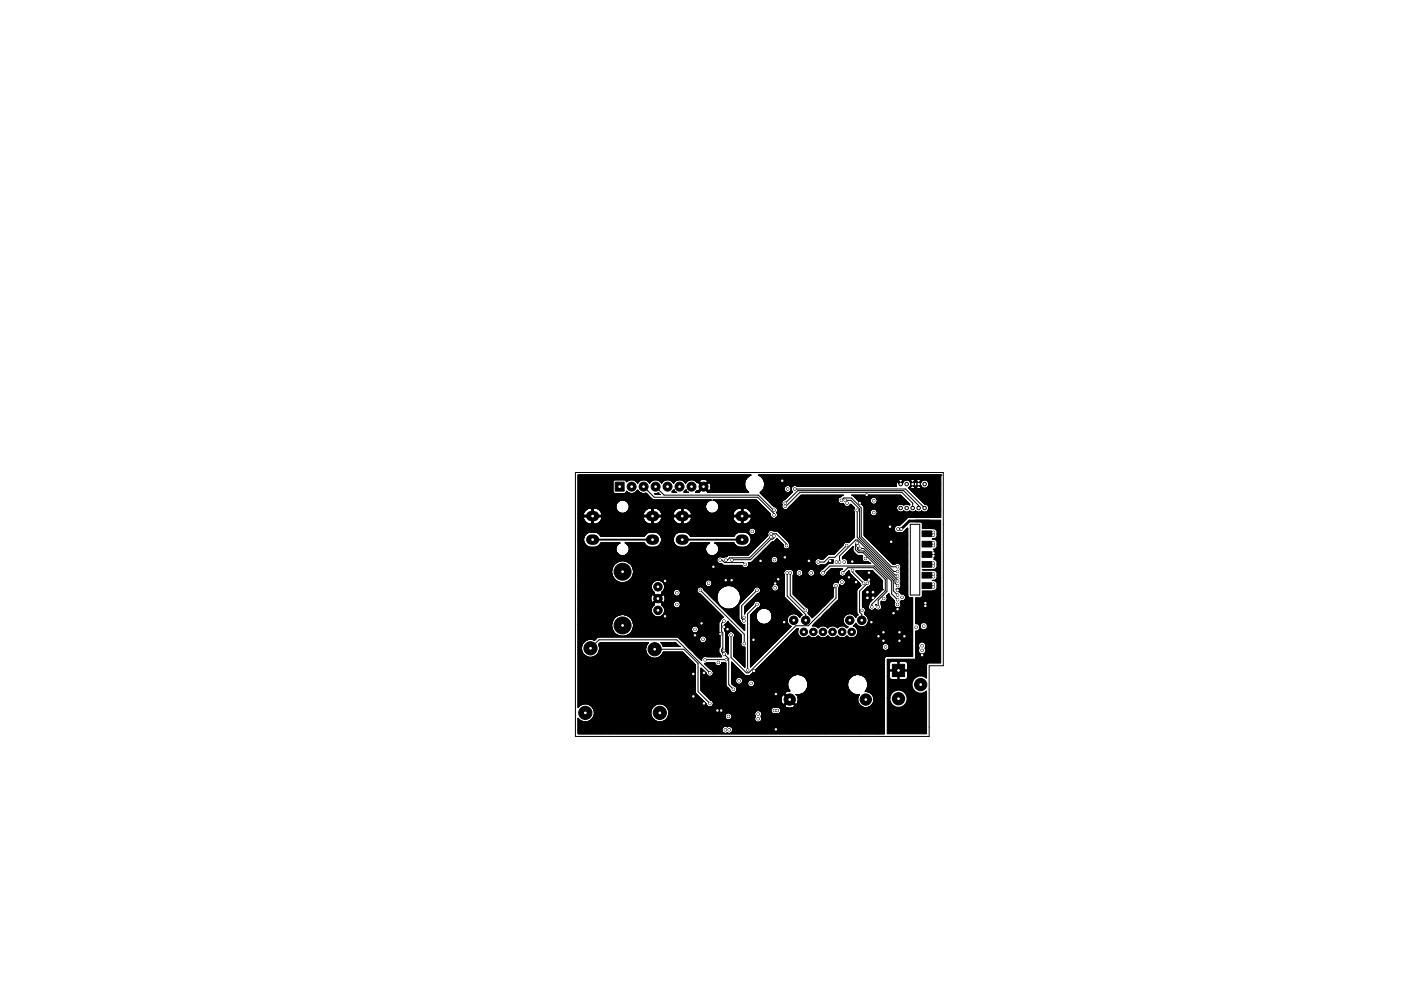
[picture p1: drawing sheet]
<svg xmlns="http://www.w3.org/2000/svg" width="297mm" height="210mm" viewBox="0 0 297 210" stroke-linecap="round" stroke-linejoin="round" font-family="sans-serif">
<g fill="none" stroke="#000" stroke-width=".21">
<path d="M122 100.2h78v41h-3v15h-75zM122.5 100.8h36.7l-.2 .1a2.1 2.1 0 0 0-.2 3.5h-8.8l-.8-.9-.9 .9h-.9l.4-.4 .3 .1 .8-.9h.5l.9 .9 .2-.1 .2-.8-.2-.7-.2-.1-.9 .8h-.5l-.8-.8h-.3l-.2-.3h.7l.9 .9 .8-.9a1.08 1.08 0 0 0-1.7 0h-.8a1.45 1.45 0 0 0-2.2 .4 1.45 1.45 0 0 0-2.5 0 1.45 1.45 0 0 0-2.5 0 1.45 1.45 0 0 0-2.6 0 1.45 1.45 0 0 0-2.5 0 1.45 1.45 0 0 0-2.4-.2l-.1-.4-.3-.1-2.2 .1-.3 .4v1.9l.2 .4 .3 .1h2l.3-.1 .1-.4 .2 .2a1.45 1.45 0 0 0 2.2-.4 1.55 1.55 0 0 0 1.8 .6l1.6 1.5h12.3l-.3 .1a1.41 1.41 0 0 0-.7 2.2 1.41 1.41 0 0 0 2.3-.2 1.41 1.41 0 0 0-1-2.1h9.2l3 3a.76 .76 0 0 0 .9 .9 .76 .76 0 0 0 .4-1.3 .75 .75 0 0 0 .1-.8 .75 .75 0 0 0-.7-.4l-3-3 .8-.8h4.4v.1a.75 .75 0 0 0 1.1 .6 .75 .75 0 0 0 0-1.3 .75 .75 0 0 0-1.1 .6h-4.4l.2-.7-.1-1h28.5l.5 .5 .4-.5v-.2l-.4-.1-.5 .1v.2h-28.5l-.4-.6-.8-.6h38.6v8.9l-6.8 .1-.4 .2-1.4 1.4a.84 .84 0 0 0-1.2 .6 .84 .84 0 0 0 .8 1h1l1-1v14.2l.4 .6h.7v12.4h-5.5l-.5 .4v16.1h-65v-.9h30.5a.8 .8 0 0 0 1.2 .7 .77 .77 0 0 0 1.1-.7 .77 .77 0 0 0-1.1-.6 .75 .75 0 0 0-1.2 .6h-30.5v-2.5a1.9 1.9 0 0 0 2.3 .7 1.9 1.9 0 0 0 1.2-1.9h12v.3a1.9 1.9 0 0 0 1.6 1.7 1.9 1.9 0 0 0 2.1-1.2h12v.2a.75 .75 0 0 0 1.1 .6 .75 .75 0 0 0 .1-1.3h5.1v.2a.57 .57 0 0 1 0 .8 .76 .76 0 0 0 1 .8 .76 .76 0 0 0 .3-1.2 .75 .75 0 0 0-.3-1.2 .75 .75 0 0 0-1 .6h-5.1a.75 .75 0 0 0-1.2 .5h-12l.1-.5-.1-.7h21.8v.1a.83 .83 0 0 0 1.1 .7 .78 .78 0 0 0 .9-.9 .78 .78 0 0 0-1.1-.6 .75 .75 0 0 0-.9 .7h-21.8l-.1-.4a1.91 1.91 0 0 0-2.1-.9 1.91 1.91 0 0 0-1.5 1.7h-12l-.1-.4a1.9 1.9 0 0 0-1.5-1.3 1.9 1.9 0 0 0-1.9 .7v-12.7h.8a1.91 1.91 0 0 0 2.2 2 1.91 1.91 0 0 0 1.4-2.7l.3-.4h10.3a1.9 1.9 0 0 0 .3 3.1 1.9 1.9 0 0 0 2.8-1.1h4.2l2.6 2.7v5.9l2.4 2.6a.75 .75 0 0 0 .6 .5 .75 .75 0 0 0 .7-.3h15.3l.1 .3 .3 .1 .7 .1 .9-.2 .1-.3-1.1-1.1-1 1.1h-15.3a.75 .75 0 0 0-.5-1.2h15l.3 .9 .3 .1 1-1.1-1-1-.3 .1-.2 .3-.1 .7h-15l-1.4-1.4h17.2l2.3 2.4a1.32 1.32 0 0 0 0-2.1 2.17 2.17 0 0 0 2.6-2.4h8.4v.5a2.12 2.12 0 0 0 2.5 1.8 1.71 1.71 0 0 0 .7 2.7 1.71 1.71 0 0 0 2.3-1.3 1.71 1.71 0 0 0-1.8-2 2.13 2.13 0 0 0-.7-3.4 2.13 2.13 0 0 0-3 1.7h-8.4l-.1-.4a2.13 2.13 0 0 0-3.1-1.2 2.13 2.13 0 0 0-.6 3.2l-.8 .2-.3 .3h-17.2l-.6-.6v-4.8l1.2 1.3a.75 .75 0 0 0 1.3 .2 .75 .75 0 0 0-.5-1.2l-1.3-1.3 .7-.1h1.6a.75 .75 0 0 0 .7 .7 .75 .75 0 0 0 .7-.7l.9 .1v4.7l.9 1.1a.75 .75 0 0 0 1.3 .2 .75 .75 0 0 0-.5-1.2l-.5-.5v-.6h.8v.1a.75 .75 0 0 0 .6 .7 .75 .75 0 0 0 .8-.3h1.2v.2a.75 .75 0 0 0 1.2 .5 .75 .75 0 0 0 0-1.2 .75 .75 0 0 0-1.2 .5h-1.2l.1-.1a.75 .75 0 0 0-.5-1.1 .75 .75 0 0 0-1 .7h-.8v-4l2.8 2.8 1.1 .1 6.2-6.1h21.8v.1a.75 .75 0 0 0 1.1 .6 .75 .75 0 0 0 0-1.3 .75 .75 0 0 0-1.1 .6h-21.8l3.8-3.8h.3v.1a1.31 1.31 0 0 0 .4 1.7 1.31 1.31 0 0 0 1.7-.3 1.3 1.3 0 0 0 2.1 0 1.3 1.3 0 0 0 2 0 1.3 1.3 0 0 0 2 0 1.3 1.3 0 0 0 2.1 0 1.3 1.3 0 0 0 2.1-.1 1.3 1.3 0 0 0-.8-2l.5-.6a1.41 1.41 0 0 0 2.3 .4 1.41 1.41 0 0 0-.4-2.3l-.1-.2a.75 .75 0 0 0 .3-.8 .75 .75 0 0 0-.7-.5v-3.2l1.2-1.1a.77 .77 0 0 0 .6-1 .77 .77 0 0 0-1.1-.4l-.3-.1-1.7-1.7v-.3h3.5l2.1 2.2v1.9l-2.8 2.8a1.07 1.07 0 0 0 .5 1.6l.4-.1 .3-.3a.75 .75 0 0 0 1.1 .3 .75 .75 0 0 0 .2-1.1l.1-.8a.75 .75 0 0 0 1 0 .75 .75 0 0 0 0-1l.6-.6 .1 .4 1 1.1a.55 .55 0 0 1 0 .8 .76 .76 0 0 0 1 .8 .76 .76 0 0 0 .3-1.3l.1-.2a.75 .75 0 0 0 1-.8 .75 .75 0 0 0-1-.7l-.2-.3-.8-.6 .1-.1a.77 .77 0 0 0 .8-.4 .77 .77 0 0 0 0-.9 .82 .82 0 0 0 0-1 .82 .82 0 0 0 0-1 .82 .82 0 0 0 0-1 .75 .75 0 0 0-.1-1 .75 .75 0 0 0-1-.1h-.6l-6-6v-4.9h1.3a.75 .75 0 0 0 1 .8 .75 .75 0 0 0 .3-1.3 .75 .75 0 0 0-1.3 .3v.2h-1.3v-1.2l-1.3-1.3h2.6a.75 .75 0 0 0 1 .8 .75 .75 0 0 0 .3-1.3 .75 .75 0 0 0-1.3 .3v.2h-2.6l-1.3-1.1h10.4l1.9 1.9v.2a.86 .86 0 0 0-1.3 0 .87 .87 0 0 0-1.3 0 .87 .87 0 0 0 0 1.2 .87 .87 0 0 0 1.3 0 .86 .86 0 0 0 1.3 0 .86 .86 0 0 0 1.2 0 .86 .86 0 0 0 1.3 0 .87 .87 0 0 0 1.4-.3 .87 .87 0 0 0-.8-1.2l-3.4-3.4 .4-.1 .1 .2 .5 .1 .3-.1 .1-.2h.3v.2l.6 .1 .3-.1v-.2l-.4-.5-.5 .5h-.3l-.5-.5-.5 .5h-.2a.74 .74 0 0 1 1-.6 .34 .34 0 0 0 .4 .3 .34 .34 0 0 0 .3-.3l.5-.1a1.3 1.3 0 0 0 1.1 .9 .87 .87 0 0 0 .6-1.5 .87 .87 0 0 0-1.5 .4l-.2 .2h-.4a.42 .42 0 0 0-.5-.4 .42 .42 0 0 0-.4 .4h-.4l-.5-.7h.2l.5 .5 .5-.5h.3l.5 .5 .4-.5v-.2l-.5-.1-.4 .1v.2h-.3l-.1-.2-.5-.1-.3 .1-.1 .2-.4-.1a.87 .87 0 0 0-1.2 .6l-.5 .4-.6-.7-.2 .1v.8h-21.2a.75 .75 0 0 0-1 .2 .75 .75 0 0 0 .2 1l-1.8 1.7a.89 .89 0 0 0-.5 1.2 .75 .75 0 0 0 .4 .9 .75 .75 0 0 0 1-.4l2.6-2.6h9l-.3 .1a1.07 1.07 0 0 0-.9 1 .82 .82 0 0 0 1.3 .6 .75 .75 0 0 0 .6 .7 .75 .75 0 0 0 .8-.6l.9 .9-.2 .4 .1 .5v5.3l-1.1 1.2-.1-.1a.75 .75 0 0 0-1.1 .5l-2 2-1.3 .1-1 .9h-.5a.75 .75 0 0 0-1.1 .1 .75 .75 0 0 0 0 1.1 .75 .75 0 0 0 1.1 0h1l1-1h.7l-.1 .7-1 .1-1.3 1.2a.75 .75 0 0 0-.3 1.3 .75 .75 0 0 0 1.2-.5l1-.9h2.5a.78 .78 0 0 0-.8 .7 .78 .78 0 0 0 .6 .9 .78 .78 0 0 0 .9-.6l.6-.7 .2 .7 2.2 2.2 .1 .4-.8 1-.1 4.6 .4 .5-.6 .6a1.4 1.4 0 0 0-2.3-.3 1.4 1.4 0 0 0 .8 2.3l-.3 .2a1.3 1.3 0 0 0-2.1 .1 1.3 1.3 0 0 0-2 0 1.3 1.3 0 0 0-2 0l-.7-.5h-.6l5.6-5.6 .1-2.5 .1-.6a.75 .75 0 0 0 1.2-.3 .75 .75 0 0 0-.7-1.1 .75 .75 0 0 0-.7 1 .75 .75 0 0 0-1 0 .75 .75 0 0 0-.2 1v1.9l-4.5 4.5-.7-.8a.45 .45 0 0 1 .1-.7 .75 .75 0 0 0-.6-.8l-2.7-2.7v-4.1l.1-.5h.4v.1a.75 .75 0 0 0 .9 .7 .75 .75 0 0 0 .7-.8h.9v.1a.75 .75 0 0 0 1.2 .6 .75 .75 0 0 0 0-1.3 .75 .75 0 0 0-1.2 .6h-.9l-.1-.2a.75 .75 0 0 0-.8-.5 .75 .75 0 0 0-.7 .7h-.4v-.2a.89 .89 0 0 0-1.2-.5 .75 .75 0 0 0-.8 .3 .75 .75 0 0 0 0 .9v4.7l3.7 3.7-.5 .5a1.4 1.4 0 0 0-2.3-.2 1.4 1.4 0 0 0 .5 2.2l-8.6 8.6v-10.9h1.2v.3a1.71 1.71 0 0 0 2.6 1.3 1.71 1.71 0 0 0 0-2.9 1.71 1.71 0 0 0-2.6 1.3l-1.2-.1 1.6-1.5a.75 .75 0 0 0 .3-1.3 .75 .75 0 0 0-1.2 .4l-1.7 1.7-.3 .5v-1.6l2.8-2.7a.75 .75 0 0 0 .6-.6 .75 .75 0 0 0-.3-.8h2.7v.2a.75 .75 0 0 0 1.1 .5 .75 .75 0 0 0 0-1.2 .75 .75 0 0 0-1.1 .5h-2.7a.75 .75 0 0 0-1.1 .5l-3.1 3.2-.1 2.9 .2 .5a1.07 1.07 0 0 0 1 .8l.1 1.3-7.3-7.3h1.4a2.51 2.51 0 0 0 3.4 2.6 2.51 2.51 0 0 0 .8-4.2 2.51 2.51 0 0 0-4.1 1.1l-.1 .5h-1.4l-1.4-1.5a.75 .75 0 0 0-1.3-.2 .75 .75 0 0 0 .5 1.2l5 5-.5 .3-.5 1v1.8l.3 .4v2.8l-.3 .3v.6l.7 1.2-3.2-.1a.75 .75 0 0 0-.9 .1 .75 .75 0 0 0-.2 .8l-4.6-4.6h4.1a.75 .75 0 0 0 1 .8 .75 .75 0 0 0 .3-1.3 .75 .75 0 0 0-1.3 .3v.2h-4.1l-.7-.5h-16.5l-.3 .1-.6 .6-.3-.1a1.91 1.91 0 0 0-2.5 1.7h-.8v-4.9h7.2v.4a2.31 2.31 0 0 0 2 2.1 2.31 2.31 0 0 0 2.5-1.5h12.4v.1a.75 .75 0 0 0 1.1 .6 .75 .75 0 0 0 0-1.3 .75 .75 0 0 0-1.1 .6h-12.4v-.1a2.31 2.31 0 0 0-1.7-3 2.31 2.31 0 0 0-2.8 2.1h-7.2v-3.1h15.6v.2a1.4 1.4 0 0 0 2.1 1.1 1.4 1.4 0 0 0 0-2.4l.1-.1h2.5v.1a.75 .75 0 0 0 1.1 .6 .75 .75 0 0 0 0-1.3 .75 .75 0 0 0-1.1 .6h-2.5l-.8-1-.8 .9 .1 .2-.5 .5-.2 .6h-15.6v-2.3h15.5a.64 .64 0 0 0 .4 .7l.9-.8h.4l.9 .8h.2l.2-.9-.2-.7-.2-.1-.9 .9h-.4l-.9-.9a.85 .85 0 0 0-.4 1h-15.5v-2.7h15.6l.2 .8 .5 .5-.1 .2 .8 .9 .8-.9v-.2h2.5v.1a.75 .75 0 0 0 1.1 .6 .75 .75 0 0 0 0-1.3 .75 .75 0 0 0-1.1 .6h-2.5l.1-.1a1.4 1.4 0 0 0 .2-1.9h8.9v.1a.75 .75 0 0 0 1.1 .6 .75 .75 0 0 0 0-1.3 .75 .75 0 0 0-1.1 .6l-8.9-.1a1.41 1.41 0 0 0-1.5-.4 1.41 1.41 0 0 0-1 1.2h-15.6v-3.3h7.2v.4a2.31 2.31 0 0 0 3.5 1.8 2.31 2.31 0 0 0 0-4 2.31 2.31 0 0 0-3.5 1.8h-7.2v-2.3h29.4v.1a.75 .75 0 0 0 1.1 .7l.6 .4h3.7a.75 .75 0 0 0 1 .4 .75 .75 0 0 0 .3-1.1h.7l.7-.6h3.5a.75 .75 0 0 0 1 .8 .75 .75 0 0 0 .2-1.3 .75 .75 0 0 0-1.2 .3v.2h-3.5l3.7-3.7 .5-.2 .5-.6 1.3 1.3a.78 .78 0 0 0 1.1 .9 .78 .78 0 0 0 .2-1.3l-2.4-2.4-1-.1a.77 .77 0 0 0-.9 .1 .77 .77 0 0 0-.2 .8l-4.1 4.2-4.3 .1a1.5 1.5 0 0 1-1.8 .3l-.5 .3-.2 .4h-29.4v-4.3h1.2a1.96 1.96 0 0 0 1.6 1.7 1.96 1.96 0 0 0 2.1-1h4.1l-.2 .1a1.41 1.41 0 0 0-.4 2.1 1.41 1.41 0 0 0 2.2-.1 1.41 1.41 0 0 0-.6-2.1h4.1l.1 .2a1.98 1.98 0 0 0 2.1 .7 1.98 1.98 0 0 0 1.5-1.6h2.4l.1 .3a2.03 2.03 0 0 0 1.7 1.3 2.03 2.03 0 0 0 1.9-.9h4.1l-.2 .1a1.41 1.41 0 0 0-.4 2.1 1.41 1.41 0 0 0 2.2-.1 1.41 1.41 0 0 0-.6-2.1h4.1l.1 .2a1.94 1.94 0 0 0 2.2 .7 1.94 1.94 0 0 0 1.3-1.9 2.03 2.03 0 0 0-1.7-1.3 2.03 2.03 0 0 0-1.9 .9h-9.2l-.1-.2a1.98 1.98 0 0 0-2.1-.7 1.98 1.98 0 0 0-1.5 1.6h-2.4l-.1-.3a2.03 2.03 0 0 0-1.7-1.3 2.03 2.03 0 0 0-1.9 .9h-9.2l-.1-.2a1.98 1.98 0 0 0-2.1-.7 1.98 1.98 0 0 0-1.5 1.6h-1.2v-1.8h36.2v.1a.75 .75 0 0 0 1.2 .6 .75 .75 0 0 0 0-1.3 .75 .75 0 0 0-1.2 .6h-36.2v-2.8h1.2l.6 1 .9 .3 .3-.1v-1.4h.3v1.4a1.39 1.39 0 0 0 1.8-1.1v-.1h8.8l.6 1a1.04 1.04 0 0 0 1.2 .2v-1.4h.3v1.4l.3 .1 .9-.3 .6-1h2.4l.6 1a1.04 1.04 0 0 0 1.2 .2v-1.4h.3v1.4l.3 .1 .9-.3 .6-1h8.8l.6 1a1.04 1.04 0 0 0 1.2 .2v-1.4h.3v1.4l.3 .1a1.4 1.4 0 0 0 1.4-1.5h-3.7l-.1 .2h-8.8l-.1-.2h-3.7l-.1 .2h-2.4l-.1-.2h-3.7l-.1 .2h-8.8l-.1-.2h-3.7l-.1 .2h-1.2v-.8h1.2l.1 .2h1.7v-1.4h.3v1.4h1.7l.1-.2h8.8l.1 .2h1.7v-1.4h.3v1.4h1.7l.1-.2h2.4l.1 .2h1.7v-1.4h.3v1.4h1.7l.1-.2h8.8l.1 .2h1.7v-1.4h.3v1.4h1.7l.1-.2a1.57 1.57 0 0 0-2.1-1.2 1.39 1.39 0 0 0-1.8 1.1v.1h-8.8a1.57 1.57 0 0 0-2.1-1.2 1.39 1.39 0 0 0-1.8 1.1v.1h-2.4l-.6-1a1.41 1.41 0 0 0-1.5-.2 1.39 1.39 0 0 0-1.8 1.1v.1h-8.8l-.6-1a1.41 1.41 0 0 0-1.5-.2 1.39 1.39 0 0 0-1.8 1.1v.1h-1.2v-1.7h8.1a1.41 1.41 0 0 0 1.9 1.4 1.41 1.41 0 0 0 .5-2.3 1.41 1.41 0 0 0-2.3 .6l-.1 .3h-8.1zM122.5 111.2h58.6M122.5 118.3h29.7M122.5 118.8h29.4M122.5 113.9h1.4M122.5 100.8h36.7M122.5 101h36.4M122.5 101.6h35.8M122.5 102.1h7.5M122.5 102.3h7.4M122.5 102.5h7.4"/>
<path d="M122.5 102.7h7.4M122.5 102.9h7.4M122.5 103.1h7.4M122.5 103.3h7.4M122.5 103.5h7.4M122.5 103.6h7.4M122.5 103.8h7.4M122.5 104h7.4M122.5 104.2h7.4M122.5 104.4h7.5M122.5 104.6h7.6M122.5 104.8h14.7"/>
<path d="M122.5 105h14.8M122.5 105.2h15M122.5 105.4h15.2M122.5 105.5h15.4M122.5 105.7h15.6M122.5 105.9h15.8v7M122.5 106.1h9.3M122.5 106.9h8.2M122.5 107.3h8.1M122.5 107.4h8.1M122.5 107.6h8.1M122.5 107.8h2.5"/>
<path d="M122.5 108h2M122.5 108.2h1.7M122.5 108.6h1.4M122.5 108.8h1.3M122.5 109h1.2M122.5 109.2h1.2M122.5 109.3h40.9l-.1 3.2M122.5 109.5h40.9M122.5 109.7h1.3M122.5 109.9h1.2M122.5 110.1h1.2M122.5 110.3h1.3v3.7"/>
<path d="M122.5 110.5h1.5M122.5 110.7h1.6M122.5 110.9h1.8M122.5 111.1h2.1v2M122.5 111.4h58.6M122.5 111.6h58.6M122.5 111.8h58.6M122.5 112.2h36.5M122.5 112.4h36.3M122.5 112.6h36.3M122.5 112.8h36.2M122.5 113h2.4"/>
<path d="M122.5 113.1h2M122.5 113.3h1.7M122.5 113.5h1.6M122.5 113.7h1.5M122.5 114.1h1.3M122.5 114.3h1.3M122.5 114.5h1.2M122.5 114.7h1.3M122.5 114.9h1.3M122.5 115h1.3M122.5 115.2h1.4M122.5 115.4h1.5"/>
<path d="M122.5 115.6h1.7M122.5 115.8h1.9M122.5 116h2.3v19.7M122.5 116.2h8.1M122.5 116.4h8.1M122.5 116.6h8.1M122.5 116.8h8.1M122.5 116.9h8.2v2.5h-8.2M122.5 117.1h8.2M122.5 117.3h8.4M122.5 117.5h8.5l.1 1.7M122.5 117.7h8.8"/>
<path d="M122.5 117.9h31.8M122.5 118.1h31.6M122.5 118.5h29.6M122.5 118.7h29.5M122.5 119h9.1M122.5 119.2h8.5M122.5 119.6h7.9M122.5 119.8h7.7M122.5 120h7.6M122.7 100.8v49.2M122.9 100.8v49M123.1 100.8v48.9"/>
<path d="M123.3 100.8v48.7M123.5 100.8v36M123.6 100.8v35.7M123.8 100.8v7.9M123.8 109.3v.4M123.8 115v21.2M124 100.8v7.6h-1.5M124 109.3v.4M124 110.6v3M124 115.4v20.7M124.2 100.8v7.4M124.2 109.3v.4"/>
<path d="M124.2 110.8v2.6M124.2 115.6v20.3M124.4 100.8v7.3M124.4 109.3v.4M124.4 110.9v2.3M124.4 115.8v20M124.6 100.8v7.2M124.6 109.3v.4M124.6 115.9v19.8M124.8 100.8v7.1M124.8 109.3v.4M124.8 111.1v1.9"/>
<path d="M125 100.8v7M125 109.3v.4M125 111.2v1.7M125 116.1v19.6M125.2 100.8v7M125.2 109.3v.4M125.2 111.2v1.7M125.2 116.1v19.5M125.3 107.8h.7M125.4 100.8v7.1M125.4 109.3v.4M125.4 111.1v1.8"/>
<path d="M125.4 116.1v19.5M125.5 108h.3M125.5 108.2h.3M125.5 108.4h.3M125.5 108.6h.3M125.5 108.8h.3M125.5 109h.3M125.5 109.2h.3M125.5 109.7h.3M125.5 109.9h.3M125.5 110.1h.3M125.5 110.3h.3"/>
<path d="M125.5 110.5h.3M125.5 110.7h.3M125.5 110.9h.3M125.5 111.1h.3M125.5 100.8v12.1M125.5 116.1v19.6M125.7 100.8v12.1M125.7 116.1v19.6M125.9 100.8v7.1M125.9 109.3v.4M125.9 111.1v1.8M125.9 116.1v19.7"/>
<path d="M126.1 100.8v7M126.1 109.3v.4M126.1 111.2v1.7M126.1 116.1v19.7M126.3 116.1v19.5h-3.8M126.3 100.8v7M126.3 109.3v.4M126.3 111.2v1.7M126.3 107.8h4.3M126.4 113h11.2M126.5 100.8v7.1M126.5 109.3v.4"/>
<path d="M126.5 111.1v1.9M126.5 116v19.4M126.5 116h4.2M126.7 113.1v-2h10.6v2M126.7 100.8v7.1M126.7 109.3v.4M126.7 115.9v19.3M126.8 108h3.9M126.8 113.1h10.4M126.9 100.8v7.3M126.9 109.3v.4M126.9 110.9v2.3"/>
<path d="M127 110.9h10M127.1 100.8v7.4h3.7M127.1 110.8v2.5h9.8v-2.5M127.1 109.3v.4M127.1 115.7v19.4M127.1 115.6h3.8M127.2 110.7h9.6M127.2 100.8l.1 7.6h3.6M127.2 109.3v.4M127.2 110.6v3M127.3 110.5h9.4M127.3 113.7h9.4"/>
<path d="M127.4 115.2h4M127.4 108.6h3.7M127.4 100.8v7.8M127.4 109.3v.4M127.4 110.4v3.4M127.4 115.2v19.9M127.5 110.3h9M127.5 108.8h3.9v5M127.5 109.7h9M127.6 110.1h8.8M127.6 109.2h8.8M127.6 109h8.8"/>
<path d="M127.6 109.9h8.8M127.6 100.8v13M127.6 115.2v19.9M127.8 100.8v13M127.8 115.2v19.9M128 100.8v13M128 115.2v19.9M128.2 100.8v13M128.2 115.2v19.9M128.4 100.8v13M128.4 115.2v19.9M128.6 100.8v13"/>
<path d="M128.6 115.2v19.9M128.8 100.8v13M128.8 115.2v19.9M129 100.8v13M129 115.2v19.9M129.2 100.8v13M129.2 115.2v19.9M129.3 100.8v13M129.3 115.2v19.9M129.5 100.8v13M129.5 115.2v19.9M129.7 115.2v5.7h-7.2"/>
<path d="M129.7 100.8v13M129.9 100.8v13M129.9 115.2v5.1M130.1 100.8v1.1h-7.6M130.1 104.6v9.2M130.1 115.2v4.8M130.3 100.8v1M130.3 104.7v9.1M130.3 115.2v4.6M130.5 100.8v1M130.5 104.7v9.1M130.5 115.2v4.4"/>
<path d="M130.7 104.7v2.4h-8.2M130.7 100.8v1M130.7 107.9v5.9M130.7 115.2v.9M130.8 115.8h-3.9v19.4M130.9 104.7v2h-8.4M130.9 100.8v1M130.9 108.3v5.5M130.9 115.2v.5M130.9 117.3v2M131.1 104.7l-.1 1.8h-8.5M131.1 100.8v1"/>
<path d="M131.1 108.5v5.3M131.1 115.2v.3M131.1 115.4h-3.8l-.1 19.7M131.2 104.7l.1 1.6h-8.8M131.2 100.8v1M131.2 108.7v5.1M131.2 115.2v.1M131.2 117.7v1.4M131.4 100.8v1M131.4 104.7v1.5M131.4 115.2h.1M131.4 117.8v1.3"/>
<path d="M131.6 100.8v1M131.6 104.7v1.4M131.6 108.9v4.9M131.6 117.9v1.1M131.8 100.8v1M131.8 104.7v1.4M131.8 108.9v4.9M131.8 117.9v1.1M132 100.8v1M132 104.7v1.4M132 108.9v4.9M132 117.9v1.1"/>
<path d="M132.2 100.8v1M132.2 104.7v1.4M132.2 108.9v4.9M132.2 117.9v1.1M132.2 106.1h18.6M132.4 117.9v1.1h19.6M132.4 100.8v1M132.4 104.7v1.4M132.4 108.9v4.9M132.6 100.8v1.1M132.6 104.6v1.6M132.6 115.2h.1"/>
<path d="M132.6 117.8v1.3M132.6 115.2h4M132.6 104.6h.8M132.7 117.7h17.6M132.7 106.3h17.6M132.8 100.8v1.2M132.8 104.5v1.8M132.8 108.7v5.1M132.8 115.2v.1M132.8 117.7v1.4M132.8 104.4h.2M132.8 102.1h.2"/>
<path d="M132.8 104.2h.1M132.9 108.6h3.7M132.9 115.2v.2h3.8l.1 19.7M132.9 119.2l.1-1.7h17v5.5M132.9 100.8v1.4M132.9 104.3v2.2M132.9 108.5v5.3M133 106.5h17M133 119.2h19.1M133.1 115.6h3.8M133.1 117.3h16.8M133.1 104.5v2.2h16.8v-.6"/>
<path d="M133.1 100.8v1.2M133.1 108.3v5.5M133.1 115.2v.5M133.1 117.3v2M133.2 108.2h3.7M133.2 115.8h3.9v19.3M133.3 117.1h16.4M133.3 106.9h16.4M133.3 108h3.9M133.3 116h4.2M133.3 100.8v1.1h-.6M133.3 104.6v2.5"/>
<path d="M133.3 107.9v5.9M133.3 115.2v.9M133.4 107.8h4.3M133.4 116.2h16.2M133.4 116.8h16.2M133.4 107.3h16.2M133.4 107.6h16.2M133.4 107.4h16.2M133.4 116.4h16.2M133.4 116.6h16.2M133.5 100.8v1M133.5 104.6v9.2"/>
<path d="M133.5 115.2v4.4M133.6 119.6h19.4M133.7 100.8v1M133.7 104.7v9.1M133.7 115.2v4.6M133.8 119.8h19.4M133.9 115.2v4.8h23.4M133.9 100.8v1M133.9 104.7v9.1M134.1 100.8v1M134.1 104.7v9.1M134.1 115.2v5.1"/>
<path d="M134.3 115.2v5.7h32.2M134.3 100.8v1M134.3 104.7v9.1M134.5 100.8v1.1M134.5 115.2v19.9M134.5 101.9h1.3M134.7 100.8v1.2M134.7 104.5v9.3M134.7 115.2v19.9M134.8 104.4h.8v9.4M134.9 100.8v1.3h.6M134.9 104.4v9.4"/>
<path d="M134.9 115.2v19.9M135 104.2h.4M135 100.8v1.5h.3M135 104.2v9.6M135 115.2v19.9M135.1 104h.1M135.2 102.5h.1M135.2 100.8v1.7M135.2 104v9.8M135.2 115.2v19.9M135.4 100.8v1.4M135.4 104.3v9.5"/>
<path d="M135.4 115.2v19.9M135.6 100.8v1.3M135.6 115.2v19.9M135.8 100.8v1.2M135.8 104.5v9.3M135.8 115.2v19.9M135.9 104.6h-1.5l.1 9.2M136 100.8v1.1M136 104.6v9.2M136 115.2v19.9M136.2 100.8v1M136.2 104.7v9.1"/>
<path d="M136.2 115.2v19.9M136.4 100.8v1M136.4 104.7v9.1M136.4 115.2v19.9M136.5 103.2l2.2 2.3h22l3.4 3.4v.4M136.5 108.8h-3.9v5M136.6 100.8v1M136.6 104.7v3.9M136.6 109.3v.4M136.6 110.4v3.4M136.6 115.2v19.9M136.8 104.7l-.1 3.7h-3.6"/>
<path d="M136.8 110.6v2.9h-9.6M136.8 100.8v1M136.8 109.3v.4M136.9 100.8v1.1M136.9 104.6v3.6M136.9 109.3v.4M136.9 115.7v19.4M137.1 101.9h1.3M137.1 100.8v1.2M137.1 104.8v3.3M137.1 109.3v.4M137.1 110.9v2.3"/>
<path d="M137.3 100.8v1.3M137.3 105v2.9M137.3 109.3v.4M137.3 115.9v19.2M137.5 100.8v1.4M137.5 105.1v2.8M137.5 109.3v.4M137.5 111.1v1.9M137.5 116v19.1M137.7 100.8l.1 1.7M137.7 105.3v2.5M137.7 109.3v.4"/>
<path d="M137.7 111.2v1.7M137.7 116.1v19M137.9 100.8v1.5h-.3M137.9 105.5v2.3M137.9 109.3v.4M137.9 111.2v1.7M137.9 116.1v19M138 107.8h.7M138.1 100.8v1.3h-.7M138.1 116.1v10.3h-15.6M138.1 105.7v2.2M138.1 109.3v.4"/>
<path d="M138.1 111.1v1.8M138.2 108h.3M138.2 108.2h.3M138.2 108.4h.3M138.2 108.6h.3M138.2 108.8h.3M138.2 109h.3M138.2 109.2h.3M138.2 109.7h.3M138.2 109.9h.3M138.2 110.1h.3M138.2 110.3h.3"/>
<path d="M138.2 110.5h.3M138.2 110.7h.3M138.2 110.9h.3M138.2 111.1h.3M138.3 100.8v1.2M138.3 116.1v7.7M138.5 100.8v1.1M138.5 106v6.9M138.5 116.1v7.5M138.6 100.8v1M138.6 106.1v1.8M138.6 109.3v.4"/>
<path d="M138.6 111.1v1.8M138.6 116.1v7.3M138.8 100.8v1M138.8 106.1v1.7M138.8 109.3v.4M138.8 111.2v1.7M138.8 116.1v7.2M138.9 104.7l.8 .1M139 103.2l1.8 1.8h20l3.3 3.2M139 106.1v1.7h5v-1.7M139 100.8v1M139 109.3v.4"/>
<path d="M139 111.2v1.7M139 116.1v7.1M139 104.7v.2M139.1 113h4.8M139.2 116h4.6v9.1M139.2 100.8v1M139.2 106.1v1.8M139.2 109.3v.4M139.2 111.1v1.9M139.2 116v7.1M139.2 104.7v.2M139.4 111.1h4.2"/>
<path d="M139.4 100.8v1.1M139.4 106.1v1.9M139.4 109.3v.4M139.4 111v2.1M139.4 115.9v7.2M139.4 104.6v.3M139.5 104.6h.1M139.5 108h4M139.5 113.1h4M139.6 115.8h3.8M139.6 100.8v1.1h1.3v-1.1M139.6 106.1v2"/>
<path d="M139.6 109.3v.4M139.6 110.9v2.3M139.6 115.8v7.3M139.6 104.7v.2M139.7 110.9h3.6M139.8 113.3h3.4M139.8 108.2h3.4M139.8 100.8v1.2M139.8 106.1v2.1M139.8 109.3v.4M139.8 110.8v2.6M139.8 115.6v7.5"/>
<path d="M139.8 115.6h3.4M139.8 104.9h.1M139.9 110.7h3.2M139.9 113.5h3.2M139.9 102.1h.7M140 115.4h3M140 106.1v2.3h3v-2.3M140 100.8v1.4M140 109.3v.4M140 110.6v3M140 115.4v7.8M140 110.5h3"/>
<path d="M140 113.7h3M140.1 115.2h2.8M140.1 108.6h2.8M140.1 102.3h.3M140.1 113.9h2.8M140.2 115h2.6M140.2 114v-3.7h2.6v3.7M140.2 100.8v1.6M140.2 106.1v2.6M140.2 109.3v.4M140.2 115v8.3M140.2 114.1h2.6"/>
<path d="M140.2 108.8h2.6M140.2 114.9h2.6M140.2 109.7h2.6M140.2 114.3h2.6M140.2 114.7h2.6M140.2 102.5h.1M140.3 110.1h2.4M140.3 114.5h2.4M140.3 109.2h2.4M140.3 109h2.4M140.3 109.9h2.4M140.4 100.8v1.6"/>
<path d="M140.4 106.1v17.3M140.5 100.8v1.4M140.5 106.1v17.5M140.7 100.8v1.2M140.7 106.1v17.7M140.9 106.1v20.4M141.1 100.8v1.1M141.1 106.1v29M141.3 100.8v1M141.3 106.1v29M141.5 100.8v1M141.5 106.1v29"/>
<path d="M141.7 100.8v1M141.7 106.1v29M141.9 100.8v1M141.9 106.1v29M142.1 100.8v1.1M142.1 106.1v29M142.2 101.9h1.3M142.3 100.8v1.2M142.3 106.1v29M142.5 100.8v1.3M142.5 106.1v29M142.5 102.1h.6"/>
<path d="M142.5 104.3h.6M142.5 104.3v.1M142.6 100.8l.1 1.5h.3M142.6 106.1v29M142.8 104h.1M142.8 100.8v1.7M142.8 106.1v2.6M142.8 109.3v.4M142.8 115v10.4M142.9 104.1v.3M142.9 104.1h-.2v.3M143 100.8v1.5"/>
<path d="M143 109.3v.4M143 110.6v3M143 115.4v9.8M143.1 104.3v.1M143.2 100.8v1.3M143.2 106.1v2.1M143.2 109.3v.4M143.2 110.8v2.6M143.2 115.6v9.5M143.3 104.4h.1M143.4 100.8v1.2M143.4 106.1v2"/>
<path d="M143.4 109.3v.4M143.4 110.9v2.3M143.4 115.8v9.2M143.6 100.8v1.1M143.6 106.1v1.9M143.6 109.3v.4M143.6 111v2.1M143.6 115.9v9.1M143.8 100.8v1M143.8 106.1v1.8M143.8 109.3v.4M143.8 111.1v1.9"/>
<path d="M144 100.8v1M144 109.3v.4M144 111.2v1.7M144 116.1v9.1M144.2 100.8v1M144.2 106.1v1.7M144.2 109.3v.4M144.2 111.2v1.7M144.2 116.1v9.3M144.3 107.8h.7M144.3 100.8v1M144.3 106.1v1.8"/>
<path d="M144.3 109.3v.4M144.3 111.1v1.8M144.3 116.1v19.6M144.5 108h.3M144.5 108.2h.3M144.5 108.4h.3M144.5 108.6h.3M144.5 108.8h.3M144.5 109h.3M144.5 109.2h.3M144.5 109.7h.3M144.5 109.9h.3"/>
<path d="M144.5 110.1h.3M144.5 110.3h.3M144.5 110.5h.3M144.5 110.7h.3M144.5 110.9h.3M144.5 111.1h.3M144.5 116.1v19.8h3.9M144.5 100.8v1.1M144.5 106.1v6.8M144.7 101.9h1.3M144.7 116.1v20h3.8M144.7 100.8v1.1"/>
<path d="M144.7 106.1v6.8M144.9 116.1v20.2h3.8l.1 3.8M144.9 100.8v1.3M144.9 106.1v1.8M144.9 109.3v.4M144.9 111.1v1.8M145 102.1h.7M145.1 100.8v1.4M145.1 106.1v1.7M145.1 109.3v.4M145.1 111.2v1.7M145.1 116.1v20.4"/>
<path d="M145.2 102.3h.3M145.3 116.1v20.6h7.4M145.3 100.8v1.7M145.3 106.1v1.7M145.3 109.3v.4M145.3 111.2v1.7M145.3 102.5h.1M145.3 107.8h4.3M145.3 104h.1M145.4 113h11.2M145.4 104.1v.3M145.5 104.1h-.3v.3"/>
<path d="M145.5 116v20.9h7.2M145.5 100.8v1.5M145.5 106.1v1.8M145.5 109.3v.4M145.5 111.1v1.9M145.5 116h4.2M145.6 104.3v.1M145.7 104.3h-.7v.1M145.7 113.1v-2h10.6v2M145.7 100.8v1.3M145.7 106.1v1.8M145.7 109.3v.4"/>
<path d="M145.7 115.9v21.2M145.8 104.4h.1M145.8 108h3.9M145.8 113.1h10.4M145.9 100.8v1.2M145.9 106.1v2M145.9 109.3v.4M145.9 110.9v2.3M146 110.9h10M146.1 106.1v2.1h3.7M146.1 110.8v2.5h9.8v-2.5M146.1 100.8v1.1"/>
<path d="M146.1 109.3v.4M146.1 115.7v21.8M146.1 115.6h3.8M146.2 110.7h9.6M146.2 110.6v2.9h9.6M146.2 100.8v1M146.2 106.1v2.3M146.2 109.3v.4M146.3 108.4h3.6M146.3 113.7h9.4M146.3 110.5h9.4M146.4 115.2h4"/>
<path d="M146.4 108.6h3.7M146.4 115.2v22.6h6M146.4 100.8v1M146.4 106.1v2.5M146.4 109.3v.4M146.4 110.4v3.4M146.5 110.3h9M146.5 108.8h3.9v5M146.5 109.7h9M146.6 110.1h8.8M146.6 109.2h8.8M146.6 109h8.8"/>
<path d="M146.6 109.9h8.8M146.6 100.8v1M146.6 106.1v7.7M146.6 115.2v18.1M146.8 100.8v1M146.8 106.1v7.7M146.8 115.2v17.8M147 100.8v1M147 106.1v7.7M147 115.2v17.7M147.2 100.8v1.1M147.2 106.1v7.7"/>
<path d="M147.2 115.2v17.6M147.2 101.9h1.2M147.4 100.8v1.2M147.4 106.1v7.7M147.4 115.2v17.6M147.5 104.4h.8M147.6 100.8v1.3h.7M147.6 104.3v.1M147.6 106.1v7.7M147.6 115.2v17.6M147.7 104.2h.7M147.7 102.3h.7"/>
<path d="M147.8 100.8v1.6M147.8 104.1v.3M147.8 106.1v7.7M147.8 115.2v9.9M148 115.2l-.1 9.5h-7M148 100.8v1.6M148 104.1v.3M148 106.1v7.7M148.2 100.8v1.7M148.2 106.1v7.7M148.2 115.2v9.4M148.2 102.5h.4"/>
<path d="M148.3 100.8v1.2M148.3 102.2v.4M148.3 106.1v7.7M148.3 115.2v9.3M148.4 102.7h.4M148.5 100.8v1M148.5 102.4v.4M148.5 103.7v.4M148.5 106.1v7.7M148.5 115.2v9.3M148.5 103.6h.5M148.6 102.9h.4"/>
<path d="M148.6 104h-.4v.4M148.7 100.8v.9h-26.2M148.7 102.6v.4M148.7 106.1v7.7M148.7 115.2v9.3M148.8 103.1h.7M148.8 103.8h-.4l-.1 .5M148.9 100.8v.9M148.9 102.8v.4M148.9 103.3v.4M148.9 106.1v7.7M148.9 115.2v9.4"/>
<path d="M148.9 103.3h.5M149.1 100.8v.9M149.1 103v.5M149.1 106.1v7.7M149.1 115.2v9.6M149.3 100.8v.9M149.3 106.1v7.7M149.3 115.2v10M149.3 103.6h.5M149.5 100.8v.9M149.5 103.4v.4M149.5 106.1v7.7"/>
<path d="M149.5 115.2v10.2M149.5 103.8h.5M149.6 101.7h8.5M149.6 103.5h-.9v.4M149.7 106.1v1h-16.4M149.7 100.8v1M149.7 103.5v.5M149.7 107.9v5.9M149.7 115.2v.9M149.7 104h.5M149.7 102.9h-.4v.7M149.8 115.8h-3.9v21.5h6.7"/>
<path d="M149.9 100.8v1.1M149.9 102.3v.5M149.9 103.7v.5M149.9 108.3v5.5M149.9 115.2v.5M149.9 117.3v5.8M149.9 102.3h8M149.9 104.2h8.6M149.9 102.7h-.4v.4M150 101.9h8.1M150 104.4h8.7M150 102.1h8"/>
<path d="M150 100.8v1.8M150 103.9v.5M150 106.1v.4M150 108.5v5.3M150 115.2v.3M150.1 115.4h-3.8l-.1 22.2 6.2 .1M150.1 102.5h-.4v.5M150.2 100.8v1.6M150.2 104.1v.3M150.2 106.1v.2M150.2 108.7v5.1M150.2 115.2v.1"/>
<path d="M150.2 117.7v5.3M150.4 100.8v1.6M150.4 104.1v.3M150.4 106.1v.1M150.4 115.2h.1M150.4 117.8v5.2M150.5 104h7.8M150.5 102.5h7.4M150.6 103.8h7.6M150.6 100.8v1.9h7.3M150.6 103.8v.6M150.6 106.1h.1"/>
<path d="M150.6 108.9v4.9M150.6 117.9v5.2M150.7 103.6h7.4M150.7 102.9h7.2M150.7 103.1h7.2M150.7 103.5h7.3v.9M150.7 103.3h7.3M150.8 117.9v5.3h15.5M150.8 100.8v3.6M150.8 106.1h.1M150.8 108.9v4.9M151 100.8v3.6"/>
<path d="M151 108.9v4.9M151 117.9v9M151.2 100.8v3.6M151.2 106.1h.1M151.2 108.9v4.9M151.2 117.9v9.2M151.2 106.1h9.2M151.4 100.8v3.6M151.4 106.1h.1M151.4 108.9v4.9M151.4 117.9v9.4M151.6 115.2h4"/>
<path d="M151.6 100.8v3.6M151.6 106.1v.1M151.6 117.8v9.7M151.7 117.7h7M151.8 106.1l-.1 .2h8.9M151.8 100.8v3.6M151.8 108.7v5.1M151.8 115.2v.1M151.8 117.7v10M151.9 108.6h3.7M151.9 115.4h3.8v2.3M151.9 106.1l.1 .4h8.8"/>
<path d="M151.9 100.8v3.6M151.9 108.5v5.3M151.9 115.2v.3M151.9 118.9v8.9M152.1 115.6h3.8M152.1 117.3h7M152.1 106.1v.6h8.9M152.1 100.8v3.6M152.1 108.3v5.5M152.1 115.2v.5M152.1 117.3v1M152.1 119.3v6.6"/>
<path d="M152.2 119.4h-18.9v-2.5h16.4v6.4M152.2 115.8h3.9M152.3 117.1h7M152.3 106.9h8.9M152.3 108h3.9M152.3 116h4.2M152.3 106.1v1h9.1M152.3 119.5v6h-2.7M152.3 100.8v3.6M152.3 107.9v5.9M152.3 115.2v.9M152.4 116.2h7.8"/>
<path d="M152.4 116.8h7.3M152.4 107.3h9.2M152.4 107.6h9.5M152.4 107.4h9.4M152.4 116.4h7.6M152.4 116.6h7.4M152.5 100.8v3.6M152.5 106.1v7.7M152.5 115.2v2.9M152.5 119.6v5.6M152.7 118.8h.4l.5 .6h4l.4 .3M152.7 100.8v3.6"/>
<path d="M152.7 106.1v7.7M152.7 115.2v2.9M152.7 119.6v5.4M152.9 100.8v3.6M152.9 106.1v7.7M152.9 115.2v2.9M152.9 119.6v5.2M153.1 100.8v3.6M153.1 106.1v7.7M153.1 115.2v3M153.1 119.7v5M153.3 115.2v3.1h.1"/>
<path d="M153.3 119.9v4.6h-4.5M153.3 100.8v3.6M153.3 106.1v7.7M153.5 100.8v3.6M153.5 106.1v7.7M153.5 115.2v3M153.5 119.9v4.6M153.7 100.8v3.6M153.7 106.1v7.7M153.7 115.2v2.9M153.7 120v4.4M153.9 100.8v3.6"/>
<path d="M153.9 106.1v7.7M153.9 115.2v2.9M153.9 120v4.3M154 100.8v3.6M154 106.1v7.7M154 115.2v2.9M154 120v4.3M154.2 100.8v3.6M154.2 106.1v7.7M154.2 115.2v2.8M154.2 120v4.3M154.4 100.8v3.6"/>
<path d="M154.4 106.1v7.7M154.4 115.2v2.6M154.4 120v4.2M154.6 100.8v3.6M154.6 106.1v7.7M154.6 115.2v2.6M154.6 120v4.2M154.8 100.8v3.6M154.8 106.1v7.7M154.8 115.2v2.5M154.8 120v4.3M155 100.8v3.6"/>
<path d="M155 106.1v7.7M155 115.2v2.5M155 120v4.3M155.2 100.8v3.6M155.2 106.1v7.7M155.2 115.2v2.5M155.2 120v4.3M155.4 100.8v3.6M155.4 106.1v7.7M155.4 115.2v2.5M155.4 120v4.4M155.5 108.8h-3.9v5"/>
<path d="M155.6 100.8v3.6M155.6 106.1v2.5M155.6 109.3v.4M155.6 110.4v3.4M155.6 115.2v2.5M155.6 120v4.5M155.7 106.1v2.3h-3.6M155.7 120v4.5h4.5M155.7 100.8v3.6M155.7 109.3v.4M155.7 110.6v3M155.9 106.1v2.1h-3.7"/>
<path d="M155.9 100.8v3.6M155.9 109.3v.4M155.9 115.7v2M155.9 120v4.7M156.1 100.8v3.6M156.1 106.1v2M156.1 109.3v.4M156.1 110.9v2.3M156.1 115.8v1.9M156.1 120v4.8M156.3 100.8v3.6M156.3 106.1v1.8"/>
<path d="M156.3 109.3v.4M156.3 115.9v1.8M156.3 120v5M156.5 100.8v3.6M156.5 106.1v1.8M156.5 109.3v.4M156.5 111.1v1.9M156.5 116v1.7M156.5 120v5.3M156.7 106.1v1.7h-4.3M156.7 100.8v3.6M156.7 109.3v.4"/>
<path d="M156.7 111.2v1.7M156.7 116.1v1.6M156.9 100.8v3.6M156.9 106.1v1.7M156.9 109.3v.4M156.9 111.2v1.7M156.9 116.1v1.6M156.9 120v6M157 107.8h.7M157.1 120v7.8h-.3M157.1 100.8v3.6M157.1 106.1v1.8"/>
<path d="M157.1 109.3v.4M157.1 111.1v1.8M157.1 116.1v1.6M157.2 108h.3M157.2 108.2h.3M157.2 108.4h.3M157.2 108.6h.3M157.2 108.8h.3M157.2 109h.3M157.2 109.2h.3M157.2 109.7h.3M157.2 109.9h.3"/>
<path d="M157.2 110.1h.3M157.2 110.3h.3M157.2 110.5h.3M157.2 110.7h.3M157.2 110.9h.3M157.2 111.1h.3M157.3 100.8v3.6M157.3 106.1v6.8M157.3 116.1v1.6M157.3 120v7.6M157.5 100.8v3.6M157.5 106.1v6.8"/>
<path d="M157.5 116.1v1.6M157.6 100.8v3.6M157.6 106.1v1.8M157.6 109.3v.4M157.6 111.1v1.8M157.6 116.1v1.6M157.8 100.8v3.6M157.8 106.1v1.7M157.8 109.3v.4M157.8 111.2v1.7M157.8 116.1v1.6M158 100.8v1.2"/>
<path d="M158 106.1v1.7M158 109.3v.4M158 111.2v1.7M158 116.1v1.6M158 107.8h4.1M158.1 113h.7M158.2 100.8v.8M158.2 103.9v.5M158.2 106.1v1.8M158.2 109.3v.4M158.2 111.1v1.9M158.4 111.1h22.7"/>
<path d="M158.4 100.8v.6h-35.9M158.4 104.1v.3M158.4 106.1v1.9M158.4 109.3v.4M158.4 111v2.1M158.4 115.9v1.8M158.5 108h3.8M158.5 113.1h.4M158.6 115.8h2M158.6 100.8v.4h-36.1M158.6 104.3v.1M158.6 106.1v2"/>
<path d="M158.6 109.3v.4M158.6 110.9v2.3M158.6 115.8v1.9M158.7 119.4h5.2M158.7 110.9h22.4M158.7 120h14.7M158.7 119.6h14.1l.1 10.8h-1.3M158.7 119.8h14.3M158.8 113.3h.2M158.8 108.2h3.7M158.8 100.8v.2M158.8 106.1v2.1"/>
<path d="M158.8 109.3v.4M158.8 110.8v1.7M158.8 113v.4M158.8 115.6v2M158.8 119.3v6.8M158.8 115.6h2M158.9 117.5h-6.9l-.1 1.3M158.9 110.7h22.2M158.9 113.5h3.9M159 115.4h2M159 106.1v2.3h3.7M159 100.8v.1"/>
<path d="M159 109.3v.4M159 110.6v1.6M159 113.3v.3M159 115.4v2M159 119.3v6.6M159 113.7h3.7M159 110.5h22.1M159.1 115.2h2.1M159.1 108.6h3.8M159.1 113.9h3.4M159.2 115h2.2M159.2 100.8h.1"/>
<path d="M159.2 106.1v2.6M159.2 109.3v.4M159.2 113.4v.6M159.2 115v2.2M159.2 119.3v6.4M159.2 114.1h3.1M159.2 108.8h3.9M159.2 114.9h2.4M159.2 109.7h4.3M159.2 114.3h2.9M159.2 114.7h2.5M159.3 110.1h21.8"/>
<path d="M159.3 114.5h2.6M159.3 109.2h4.1M159.3 109h4M159.3 109.9h4.4v2.6M159.4 106.1v5.9h-36.9M159.4 119.3v6.2h-2.7v-5.5M159.4 113.5v3.6M159.5 119.2h4.1M159.5 116.9h-7.2v1.3M159.6 106.1v5.9M159.6 113.5v3.4M159.6 119.1v6.2"/>
<path d="M159.6 112h21.5M159.7 119h3.8M159.7 119l.1 6.1h-3.4M159.7 106.1v5.9M159.7 113.5v3.2M159.8 118.8h3.7M159.9 106.1v6M159.9 113.4v3.1M159.9 118.8v6M160 113.3h2.8M160 112.2h21.1M160 118.7h3.5"/>
<path d="M160.1 106.1v6.2M160.1 118.6v6M160.2 112.4h20.9M160.2 113h2.6M160.2 118.5h3.3M160.3 112.8h2.6M160.3 106.1v10M160.3 118.4v6.1M160.4 116h-2.2v1.7M160.4 118.3h3.2M160.5 106.2v9.7M160.5 118.2v6.3"/>
<path d="M160.6 118.1h3.2M160.7 106.4v9.3M160.7 118v6.5M160.8 100.8h38.6M160.8 117.9h14.5M160.9 100.8h.1M160.9 106.6v8.9M160.9 117.8v6.8M161 117.7h14.5M161.1 100.8v.1M161.1 106.8v8.5M161.1 117.6v7.2"/>
<path d="M161.1 101h38.3M161.2 117.5h15.7M161.2 104.6h6.6M161.3 100.8v.3M161.3 104.4v.3M161.3 107v8.2M161.3 117.4v11.8M161.3 104.4h5.3M161.4 117.3h15.7M161.4 104.8h6.2M161.4 101.2h38M161.5 100.8v.4"/>
<path d="M161.5 104.3v.5M161.5 107.1v7.9M161.5 117.2v11.9M161.5 104.2h4.9M161.6 117.1h15.7M161.6 105h5.8M161.6 101.4h37.8M161.6 100.8v.6M161.6 107.3v7.5M161.6 117.1v12M161.7 101.6h37.7M161.7 116.9h15.8"/>
<path d="M161.8 105.2h5.4M161.8 103.8h4.5M161.8 100.8v.9M161.8 103.8v1.4M161.8 107.5v7.1M161.8 116.9v12.1M161.9 101.7h28.9M161.9 103.6h4.4M161.9 101.9h28.6M161.9 116.8h15.7M162 105.4h5M162 103.5h4.3"/>
<path d="M162 100.8v1.3h28.6M162 103.4v2M162 107.7v6.7M162 116.7v12.3M162 103.3h4.4M162.1 102.3h28M162.1 103.1h4.6M162.1 102.5h27.9M162.1 102.7h27.9M162.1 102.9h27.9M162.1 116.6h15.7M162.1 105.5h4.8"/>
<path d="M162.2 100.8v4.8M162.2 107.9v6.3M162.2 116.5v12.6M162.3 116.4h4M162.3 105.7h4.4M162.4 100.8v5M162.4 108.1v5.9M162.4 116.3v12.8M162.5 116.2h3.6M162.5 105.9h4M162.6 100.8v5.2M162.6 108.3v5.5"/>
<path d="M162.6 116.1v13.1M162.7 116h3.3M162.7 106.1h3.4M162.8 113.1h-2.7v3.2M162.8 100.8v5.4M162.8 108.5v4.5M162.8 113.5v.1M162.8 115.9v13.3M162.9 115.8h3.1M162.9 106.3h3M163 100.8v5.6M163 108.7v4"/>
<path d="M163 115.7v13.7M163.1 106.5h2.7M163.2 108.9v3.7h-3M163.2 115.5l-.1 14h6M163.2 100.8v5.8M163.3 115.4h2.6M163.3 106.7h2.4M163.3 100.8v5.9M163.3 109v.2M163.3 115.3v14.4M163.5 113.9l-4.6 4.4h-4.2l-.5 .5h-.3M163.5 115.2h2.2"/>
<path d="M163.5 106.9h2.3M163.5 113.2h1.1l2.1 2.2v.3M163.5 100.8v6.1M163.5 109.8v2.7M163.5 115.2v3.2M163.5 119.1v10.9M163.6 115h2M163.7 107.1h2.1M163.7 100.8v6.3M163.7 115v3.2M163.7 119.3v5M163.9 112.6h17.2"/>
<path d="M163.9 107.3h1.9M163.9 100.8v6.5M163.9 110v2.6M163.9 115v3.1M163.9 119.4v4.7M164 107.4h1.7M164.1 113.7v.4l-.3 .3h-.4l-4.3 4.3-3.9 .1M164.1 100.8v6.7M164.1 110v2.6M164.1 114.9v3.1M164.1 119.5v4.5h-13.1M164.2 114.9h1.2"/>
<path d="M164.3 100.8v6.7M164.3 110v2.6M164.3 114.8v3.2M164.3 119.5v4.4M164.4 114.7h.8M164.5 109.9h16.6M164.5 100.8v6.8M164.5 109.9v2.7M164.5 114.6v3.5M164.5 119.4v4.6M164.5 119.4h8.3M164.6 107.6h1.2"/>
<path d="M164.6 118.1h10.5M164.6 114.5h.4M164.7 108.7l16.4 .1M164.7 100.8v7M164.7 119.3v4.7M164.7 107.8h1.2M164.8 108.6h16.3M164.8 119.2h7.9M164.8 118.3h10.1M164.8 109.5h16.3M164.8 109h16.3M164.8 114.3h-.1v3.9"/>
<path d="M164.8 108h1.3M164.8 108.4h16.2M164.8 109.2h16.3M164.8 109.3h16.3M164.9 108.2h16.1M164.9 100.8v11.9M164.9 114.4v4M164.9 119.1v5.1M164.9 119h7.9M164.9 118.5h9.8M164.9 118.8h8M164.9 118.7h8.1"/>
<path d="M165 112.8h16.1M165.1 100.8v12.1M165.1 114.6v9.9M165.2 113h15.9M165.3 114.7v20.7h-6.2M165.3 100.8v12.2M165.4 113.1h15.7M165.4 100.8v12.4M165.4 114.9v20.3M165.5 113.3h15.6M165.6 115.1l.1 19.9h-6.6M165.6 100.8v12.6"/>
<path d="M165.7 113.5h15.4M165.8 100.8v5.6M165.8 107.1h.1M165.8 107.7v5.9M165.8 115.3v19.5M165.9 113.7h15.2M166 115.5v.1h-2.9M166 115.9v18.7h-6.9M166 100.8v5.4M166 108v5.8M166.1 113.9h15M166.2 100.8v5.3"/>
<path d="M166.2 108.1v5.9M166.2 116.3v5M166.3 104h-4.6l-.1 1M166.4 100.8v2.5M166.4 104.2v1.8M166.4 108.1v6.1M166.4 116.4v4.6M166.5 106.7l2.6-2.6h22.5l3.2 3.2v.5M166.5 107.4l3.1-2.9h21.6l2.3 2.2v1.1M166.6 100.8v2.3M166.6 104.4v1.4M166.6 108.1v6.3"/>
<path d="M166.6 116.5v4.4M166.8 100.8v2.2M166.8 104.5v1.1M166.8 108.1v6.5M166.8 116.5v4.3M166.9 114.7h13.6M166.9 108h14.1M167 100.8v2.2M167 104.5v.9M167 108v6.8M167 116.5v4.3M167.1 107.8h14"/>
<path d="M167.2 100.8v2.2M167.2 104.5v.7M167.2 107.8v7.1M167.2 116.4v4.4M167.2 116.4h10.8M167.2 115h12M167.3 107.6h13.7M167.3 100.8v2.3h.9M167.3 107.6v7.7M167.3 116.2v4.6M167.4 116.2h10.8M167.4 115.4h11.4"/>
<path d="M167.4 107.4h11.9v7.6M167.5 116h10.9M167.5 115.6h11.3M167.5 115.8h11.1M167.5 100.8v2.4M167.5 104.3v.6M167.5 107.4v13.4M167.6 103.3h.3M167.6 104.2h.3v.3M167.6 107.3h11.4M167.7 103.5h.1M167.7 104h.1"/>
<path d="M167.7 100.8v2.7M167.7 104v.7M167.7 107.2v13.6M167.7 103.6h.1M167.7 103.8h.1M167.8 107.1h11.1v8.2l-11.6-.1M167.9 100.8v2.5M167.9 107v13.9M168 104.4h-.6l-.1 .7M168 106.9h10.2M168.1 100.8v2.3M168.1 106.8v14.2"/>
<path d="M168.2 106.7h9.7M168.3 100.8v2.2M168.3 106.6v14.8M168.4 106.5h9.3M168.5 100.8v2.2M168.5 106.4v20M168.5 103.7h23.5l4 4.1M168.6 106.3h9.1M168.7 100.8v2.2M168.7 106.2v20.4M168.8 106.1h8.8M168.8 103.1h21.3"/>
<path d="M168.9 100.8v2.3M168.9 106v15.2M169 105.9h8.7M169 100.8v2.3M169 105.8v15.1M169.2 105.7h8.6M169.2 100.8v2.3M169.2 105.7v15.1M169.3 105.5h8.6M169.4 100.8v2.3M169.4 105.5v15.3M169.5 105.4h8.8"/>
<path d="M169.6 100.8v2.3M169.6 105.3v15.5M169.7 105.2h8.8M169.8 100.8v2.3M169.8 105.1v15.8M170 100.8v2.3M170 105.1v15.9M170.2 100.8v2.3M170.2 105.1v16.2M170.4 100.8v2.3M170.4 105.1v23.2M170.6 100.8v2.3"/>
<path d="M170.6 105.1v23.4M170.8 100.8v2.3M170.8 105.1v23.6M170.9 100.8v2.3M170.9 105.1v23.7M171.1 100.8v2.3M171.1 105.1v23.8M171.3 100.8v2.3M171.3 105.1v16.1M171.5 100.8v2.3M171.5 105.1v15.9M171.7 100.8v2.3"/>
<path d="M171.7 105.1v15.8M171.9 100.8v2.3M171.9 105.1v15.7M172.1 100.8v2.3M172.1 105.1v15.7M172.3 100.8v2.3M172.3 105.1v15.8M172.5 100.8v2.3M172.5 105.1v15.9M172.7 100.8v2.3M172.7 105.1v16.1M172.9 100.8v2.3"/>
<path d="M172.9 105.1v13.8M173 119.8v10.4h-1.6M173 100.8v2.3M173 105.1v13.6M173.2 119.9v10.2h-1.9M173.2 100.8v2.3M173.2 105.1v13.4M173.4 120v9.9h-2M173.4 100.8v2.3M173.4 105.1v13.4M173.6 120v9.7h-2.1M173.6 100.8v2.3"/>
<path d="M173.6 105.1v13.4M173.6 120h1.6M173.8 100.8v2.3M173.8 105.1v13.5M173.8 119.9v1.4M174 100.8v2.3M174 105.1v13.5M174 119.8v1.2M174.2 100.8v2.3M174.2 105.1v13.5M174.2 119.8v1.1M174.4 100.8v2.3"/>
<path d="M174.4 105.1v13.5M174.4 119.8v1M174.6 100.8v2.3M174.6 105.1v13.5M174.6 119.8v.8M174.7 100.8v2.3M174.7 105.1v13.3M174.7 119.9v.5M174.9 100.8v2.3M174.9 105.1v13.1M174.9 119.8v.4M175 119.8h.4"/>
<path d="M175.1 100.8v2.3M175.1 105.1v12.9M175.1 119.7v.4M175.2 119.6h.4M175.3 100.8v2.3M175.3 105.1v12.7M175.3 119.5v.4M175.4 119.4h1.2M175.5 100.8v2.3M175.5 105.1v12.6M175.5 119.3v.4M175.6 119.2h1"/>
<path d="M175.7 100.8v2.3M175.7 105.1v12.6M175.7 119.1v.4M175.8 119h.8M175.9 100.8v2.3M175.9 105.1v12.5M175.9 119v.5M176 118.8h.7M176.1 100.8v2.3M176.1 105.1v12.5M176.1 118.8v.7M176.3 100.8v2.3"/>
<path d="M176.3 105.1v12.5M176.3 118.8v.7M176.5 100.8v2.3M176.5 105.1v12.5M176.5 118.8v.7M176.6 100.8v2.3M176.6 105.1v12.5M176.6 118.8v.2M176.8 100.8v2.3M176.8 105.1v12.5M177 100.8v2.3M177 105.1v12.3"/>
<path d="M177.2 100.8v2.3M177.2 105.1v12.1M177.4 100.8v2.3M177.4 105.1v11.9M177.6 100.8v2.3M177.6 105.1v11.7M177.8 100.8v2.3M177.8 105.1v.6M177.8 106.6v10M178 100.8v2.3M178 105.1v.4M178 106.8v9.6"/>
<path d="M178 119.2v-1.2l3.4-3.4h.4l8.5 8.4v.2M178.2 100.8v2.3M178.2 105.1v.3M178.2 106.9v9.3M178.4 100.8v2.3M178.4 105.1v.2M178.4 106.9v9.1M178.4 106.1l.5-.5h1.6l2.1 2.1v6.1l6.4 6.4h1.3M178.6 100.8v2.3M178.6 105.1v.1M178.6 118.3h4.2M178.6 118.5h4.1"/>
<path d="M178.7 118.1v.5M178.7 100.8v2.3M178.7 105.1h.1M178.7 106.8v8.9M178.9 106.9h-.3v8.9M178.9 100.8v2.3M179.1 100.8v2.3M179.1 107.3v7.8M179.2 106.2h1.2l1.8 1.8v6l7.3 7.2h.8M179.3 100.8v2.3M179.5 115.7l-2.5 2.5h-1.3l-1 1h-1.2M179.5 100.8v2.3"/>
<path d="M179.5 107.5v7.5M179.6 117.2l.1 1.7h3.1M179.7 117.2h1.4M179.7 100.8v2.3M179.7 107.5v7.5M179.7 119.4h4.6M179.7 119.1h3.3M179.7 119.3h4.5M179.9 107.4h1l-.1 6.9h-14.3M179.9 100.8v2.3M179.9 107.4v7.7M180 116.8v2.7"/>
<path d="M180 116.8h.8M180.1 107.3v7.7h-.3M180.1 100.8v2.3M180.2 107.3h.5M180.3 107.1v7.8h-13.2M180.3 100.8v2.3M180.3 107.1h.2M180.4 100.8v2.3M180.4 107v7.7M180.6 116.2v3.3M180.6 116.2h.2M180.6 107.2v7.3h-13.9"/>
<path d="M180.6 100.8v2.3M180.6 105.1h.1M180.8 116v3.5M180.8 116h.1M180.8 116v.9l.8 .8 .3 .1h.8l.2 .2a.75 .75 0 0 0 .1 1 .75 .75 0 0 0 1 .1l.4 .4h-4.7a.75 .75 0 0 0-.2-.8 .75 .75 0 0 0-.9-.1v-.4zM180.8 116.4h-.4v3.1M180.8 116.6h-.6v2.9M180.8 105.1l.1 .1h10.2v1.7M180.8 100.8v2.3M180.9 117h-1l-.1 2.5M181 117.1v2.4M181 108.5v5.6h-14.7"/>
<path d="M181 100.8v2.3M181 105.1v.2M181 107.6v.5M181.1 105.4h10.2M181.1 109.7h-16.4v3M181.1 110.3h-21.9v1.8M181.2 117.3v2.2M181.2 105.1v.4h3.8v-.4M181.2 100.8v2.3M181.3 117.4h-1.8v1.3h3.3M181.4 117.5v2M181.4 100.8v2.3"/>
<path d="M181.4 105.1v.6M181.4 105.7h3.3M181.4 117.5h-2.1v1M181.5 117.6v1.9M181.6 100.8v2.3M181.6 105.1v.8M181.6 105.9h3M181.6 117.7h-2.5v.8M181.7 115.2l-.3 .3v1.1l.6 .6h1l6.1 6.1v2.7l1.2 1.2M181.7 117.8v1.7M181.7 108.3v5.7l8.1 8h.2l.3 .2M181.8 100.8v2.3"/>
<path d="M181.8 105.1v1M181.8 106.1h2.7M181.9 115.8l-.1 .8 .3 .3h1l6.3 6.3v2.2l.9 .8M181.9 117.8v1.7M182 100.8v2.3M182 105.1v1.2M182 106.3h2.5M182.1 117.8v1.7M182.2 100.8v2.3M182.2 105.1v1.4M182.2 106.5h2.3M182.3 117.8v1.7"/>
<path d="M182.3 116.4h.8l6.7 6.6v.7l.5 .5M182.3 100.8v2.3M182.3 105.1v1.5M182.4 106.7h2.2M182.5 117.8v1.7M182.5 100.8v2.3M182.5 105.1v1.7M182.6 106.9h2.2v1.2M182.7 117.8v1.7M182.7 100.8v2.3M182.7 105.1v1.9M182.8 107.1h7.7"/>
<path d="M182.8 117.9h-3.9v.6M182.9 118v.1h-4.2M182.9 118.9v.6M182.9 100.8v2.3M182.9 105.1v2.1M183 107.3h7.3M183.1 119.1v.4M183.1 105.1v2.3h7.1M183.1 100.8v2.3M183.2 107.6h6.9M183.2 111.2h7.8M183.2 107.8h6.9"/>
<path d="M183.2 108h1.9M183.2 108.2h1.5M183.2 108.4h1.4M183.2 108.6h1.3M183.2 108.8h1.3M183.2 109h1.3M183.2 109.2h1.4M183.2 109.3h1.6M183.2 109.5h16.2M183.2 109.7h16.2M183.2 109.9h9.1M183.2 110.1h8.9"/>
<path d="M183.2 110.3h8.7M183.2 110.5h8.5M183.2 110.7h8.3M183.2 110.9h8.1M183.2 111.1h8M183.2 111.4h7.6M183.2 111.6h6.7M183.2 111.8h6.5M183.2 112h6.4M183.2 112.2h6.4M183.2 112.4h6.4M183.2 112.6h6.5"/>
<path d="M183.2 112.8h6.6M183.2 113h6.8M183.2 113.1h9.2M183.2 113.3h9.2M183.2 113.5h9.2M183.3 119.2v.3M183.3 100.8v2.3M183.3 105.1v8.6M183.3 113.7h9.1M183.4 119.2v.3M183.5 105.1v8.8h8.9M183.5 100.8v2.3"/>
<path d="M183.6 119.2v.3M183.7 100.8v2.3M183.7 105.1v9M183.7 114.1h8.7M183.8 119.2v.3M183.9 105.1v9.2h8.5M183.9 100.8v2.3M184 119.1v.4M184.1 100.8v2.3M184.1 105.1v9.4M184.1 114.5h8.3M184.2 119.3v.2"/>
<path d="M184.3 105.1v9.6h8.1M184.3 100.8v2.3M184.4 119.5h.1M184.4 105.1l.1 9.8h7.9M184.4 100.8v2.3M184.6 100.8v2.3M184.6 105.1v.7M184.6 106.7v1.6M184.6 109.2v5.8M184.6 115h7.8M184.8 100.8v2.3M184.8 105.1v.5"/>
<path d="M184.8 109.4v5.8h7.6M185 100.8v2.3M185 107v1M185 109.5v5.9M185 115.4h7.4M185.2 109.5v6.1h7.2M185.2 100.8v2.3M185.2 105.1v.4M185.2 107v1M185.4 107v1h4.7M185.4 109.5v6.3h7M185.4 100.8v2.3"/>
<path d="M185.4 105.1v.4M185.5 105.5h6M185.6 100.8v2.3M185.6 105.1v.5M185.6 106.9v1.2M185.6 109.4v6.6M185.6 116h6.8M185.7 106.9h7.1M185.7 109.3h13.7M185.8 106.8v1.4h4.4M185.8 109.3v6.9h6.6M185.8 100.8v2.3"/>
<path d="M185.8 105.1v.6M185.8 105.7h5.8l.1 1.4M185.9 106.7h6.7M185.9 109.2h13.5M185.9 108.4h4.4v3.1M185.9 105.9h5.9M186 100.8v2.3M186 105.1v.9M186 109v7.4M186 109h13.4M186 116.4h6.4M186 108.6h4.6"/>
<path d="M186 106.1h6v.8M186 106.3h6.2M186 108.8h13.4M186.1 105.1l.1 11.5h6.2M186.1 100.8v2.3M186.3 100.8v2.3M186.3 105.1v11.6M186.4 116.8h6M186.5 105.1v11.8h5.9M186.5 100.8v2.3M186.7 105.1v12h5.7M186.7 100.8v2.3"/>
<path d="M186.9 100.8v2.3M186.9 105.1v12.2M186.9 117.3h5.5M187.1 105.1v12.4h5.3M187.1 100.8v2.3M187.3 100.8v2.3M187.3 105.1v12.6M187.3 117.7h5.1M187.5 105.1v12.8h4.9M187.5 100.8v2.3M187.7 100.8v2.3M187.7 105.1v13h4.7"/>
<path d="M187.9 100.8v2.3M187.9 105.1v13.2M187.9 118.3h4.5M188 100.8v2.3M188 105.1v13.3l4.4 .1M188.2 100.8v2.3M188.2 105.1v13.5M188.3 118.7h4.1M188.4 105.1v13.7h4M188.4 100.8v2.3M188.6 100.8v2.3M188.6 105.1v13.9"/>
<path d="M188.6 119h3.8M188.8 105.1v14.1h3.6M188.8 100.8v2.3M189 105.1v14.3h3.4M189 100.8v2.3M189.2 100.8v2.3M189.2 105.1v14.5M189.2 119.6h.7M189.4 100.8v2.3M189.4 105.1v14.5M189.6 100.8v2.3M189.6 105.1v14.5"/>
<path d="M189.8 100.8v2.3M189.8 105.1v6.7M189.8 112.7v6.9M190 100.8v2.3M190 105.1v6.5M190 112.9v6.7M190.1 100.8v1.5M190.1 105.1v2.4M190.1 108.1v3.4M190.1 113v6.5M190.3 100.8l.1 1.5h.4M190.3 105.1v2.1"/>
<path d="M190.3 113v6.5M190.5 100.8v1M190.5 102.1v.4M190.5 105.1v1.9M190.5 108.5v2.9M190.5 113v6.5M190.5 102.5h.9M190.7 113v6.6h1.7M190.7 100.8v1M190.7 102.2v.5M190.7 105.1v1.9M190.7 108.6v2.8"/>
<path d="M190.7 102.7h.5M190.9 102.9h.1M190.9 113v6.8h1.5M190.9 100.8v.9M190.9 102.4v.5M190.9 105.1v1.8M190.9 108.7v2.6M191 120h1.4M191.1 100.8v.9M191.1 102.4v.4M191.1 108.6v2.5M191.1 113.1v12.9"/>
<path d="M191.1 101.7h2.2M191.3 100.8v1M191.3 102.2v.4M191.3 105.4v1.6M191.3 113v13M191.3 102.1h.3M191.5 100.8l-.1 1.5h-.3M191.5 105.6l-.1 1.5h.3M191.5 108.5v2.2M191.6 108.4h.1M191.7 100.8v1.2M191.7 108.4v2.2"/>
<path d="M191.7 112.8v13.3M191.7 112.8h.7M191.9 100.8l-.1 1.1h-.4M191.9 105.9v1.1M191.9 108.6v1.8M191.9 112.6v13.7M191.9 108.6h-.6v2.3M191.9 112.6h.5M192 100.8v1.1M192 108.6v1.6M192 112.4v26.8M192.1 112.4h.3"/>
<path d="M192.2 100.8v1M192.2 106.3v.6M192.2 108.7v1.3M192.2 112.2v27M192.3 112.2h.1M192.4 106.5h-6.4v2M192.4 100.8v1.1M192.4 106.5v.4M192.4 108.6v1.2M192.4 112.1v27.1M192.4 113h-.9v13M192.6 108.6h.6"/>
<path d="M192.6 100.8v1.1h.4M192.6 103.5h.1M192.6 106.7v.3M192.6 108.6v1.2M192.7 103.5h.3M192.7 107.1h.2M192.7 103.6h.5v.5M192.8 100.8v1.2M192.8 103.4v.3M192.8 106.9v.2M192.8 108.4v1.3M192.9 108.4h.1"/>
<path d="M192.9 102.1h.2M192.9 103.3h.3M192.9 103.8h6.5M193 100.8v1.5h.3M193 103.1v.8M193 108.5v1.2M193 111.2h2v15h-2zM193 103.1h.3M193.1 102.5h.7M193.1 102.9h.7M193.1 104h6.3M193.2 100.8v1"/>
<path d="M193.2 102.2v.4M193.2 102.8v.4M193.2 108.6v1.1M193.3 102.7h.4v.5M193.3 104.2h6.1M193.4 100.8v.9M193.4 102.4v.7M193.4 103.7v.6M193.4 108.6v1.1M193.5 104.4h5.9M193.6 100.8v.9M193.6 102.4v.6"/>
<path d="M193.6 103.7v.8M193.6 108.7v1M193.7 103.1h.2M193.7 102.3h.2M193.7 101.7h.9M193.7 104.6h5.7M193.7 100.8v1M193.7 102.2v.5M193.7 103.7v.9M193.7 108.6v1.1M193.8 103.6h.7M193.8 103.3h.6"/>
<path d="M193.8 108.6h.6M193.9 102.1h.5M193.9 104.8h5.5M193.9 100.8v1M193.9 102.1v.2M193.9 103.2v.2M193.9 103.6v1.2M193.9 108.5v1.2M194 101.9h.3M194 103.5h.3M194.1 105h5.3M194.1 100.8v1.5"/>
<path d="M194.1 103.1v1.9M194.1 108.4v1.3M194.3 105.2h5.1M194.3 100.8v1.1M194.3 102v.3M194.3 103.2v.2M194.3 103.5v1.7M194.3 108.5v1.2M194.4 102.3h.2M194.4 103.1h.2M194.5 102.5h.7M194.5 105.4h4.9"/>
<path d="M194.5 102.9h.7M194.5 100.8v1M194.5 102.2v.5M194.5 102.8v.4M194.5 103.7v1.7M194.5 108.6v1.1M194.5 102.7h.5M194.6 105.5h4.8M194.7 100.8v.9M194.7 102.4v.6M194.7 103.7v1.9M194.7 108.7v1"/>
<path d="M194.7 107.2h.1M194.8 105.7h4.6M194.9 100.8v.9M194.9 102.4v.6M194.9 103.7v2.1M194.9 108.7v1M194.9 103.1h.4M195 101.7h4.4M195 105.9h4.4M195.1 100.8v1M195.1 102.2v.4M195.1 102.8v.4"/>
<path d="M195.1 108.6v1.1M195.1 103.3h.3M195.1 108.6h.6M195.1 102.1h.3M195.2 106.1h4.2M195.2 103.5h.4M195.3 100.8v1.5h-.4M195.3 103.1v3.1M195.3 108.5v1.2M195.4 108.4h.1M195.4 106.3h4M195.5 100.8v1.3"/>
<path d="M195.5 103.4v3M195.5 108.4v1.3M195.6 106.5h3.8M195.7 100.8l-.1 1.1h-.4M195.7 103.5v3M195.7 108.6v1.1M195.8 106.7h3.6M195.8 100.8v1.1M195.8 103.6v3.1M195.8 108.6v1.1M196 106.9h3.4M196 100.8v1"/>
<path d="M196 103.6v3.3M196 108.7v1M196.2 100.8v1.1M196.2 103.6v3.3M196.2 108.6v1.1M196.4 108.6h3M196.4 100.8l.1 1.1h2.9M196.4 103.5v3.5M196.4 108.6v1.1M196.5 103.5h2.9M196.5 107.1h2.9M196.6 100.8v1.2"/>
<path d="M196.6 103.4v3.7M196.6 108.5v1.2M196.7 108.4h2.7M196.7 102.1h2.7M196.7 103.3h2.7M196.7 107.3h2.7M196.8 100.8v1.5M196.8 103.2v4.1M196.8 108.2v1.5M196.8 108.2h2.6M196.8 102.3h2.6M196.8 103.1h2.6"/>
<path d="M196.8 107.4h2.6M196.9 108h2.5M196.9 102.5h2.5M196.9 102.9h2.5M196.9 107.6h2.5M196.9 102.7h2.5M196.9 107.8h2.5M197 100.8v8.9M197.2 100.8v8.9M197.4 100.8v8.9M197.6 100.8v8.9M197.7 100.8v8.9"/>
<path d="M197.9 100.8v8.9M198.1 100.8v8.9M198.3 100.8v8.9M198.5 100.8v8.9M198.7 100.8v8.9M198.9 100.8v8.9M199.1 100.8v8.9M199.3 100.8v8.9M199.4 100.8h.1M199.4 103.6h-4.4l.1 2.4M122.5 126.3h15.7M122.5 139.9h23.8"/>
<path d="M122.5 135.8h2.1M122.5 120.2h7.5M122.5 120.4h7.4M122.5 120.6h7.3M122.5 120.7h7.3M122.5 121.1h7.2M122.5 121.3h7.2M122.5 121.5h7.2M122.5 121.7h7.2M122.5 121.9h7.3M122.5 122.1h7.3M122.5 122.3h7.4v9.4"/>
<path d="M122.5 122.5h7.5M122.5 122.6h7.6M122.5 122.8h7.8M122.5 123h8v8M122.5 123.2h8.2M122.5 123.4h8.6M122.5 123.6h15.9M122.5 123.8h15.8M122.5 124h15.7M122.5 124.2h15.6M122.5 124.4h15.6M122.5 124.5h15.6"/>
<path d="M122.5 124.7h15.6M122.5 124.9h15.7M122.5 125.1h15.7M122.5 125.3h15.9M122.5 125.5h16M122.5 125.7h16.2M122.5 125.9h16.2M122.5 126.1h16.3M122.5 126.6h15.5M122.5 126.8h15.5M122.5 127h15.5M122.5 127.2h15.5"/>
<path d="M122.5 127.4h15.5M122.5 127.6h15.6M122.5 127.8h15.7M122.5 128h16.2M122.5 128.2h16.2M122.5 128.3h16.2M122.5 128.5h16M122.5 128.7h15.8M122.5 128.9h15.7M122.5 129.1h15.7M122.5 129.3h15.6M122.5 129.5h15.6"/>
<path d="M122.5 129.7h15.6M122.5 129.9h15.6M122.5 130.1h15.7M122.5 130.2h15.8M122.5 130.4h9.1M122.5 130.6h8.5M122.5 131h7.9M122.5 131.2h7.7M122.5 131.4h7.6M122.5 131.6h7.5M122.5 131.8h7.4M122.5 132h7.3"/>
<path d="M122.5 132.1h7.3M122.5 132.5h7.2M122.5 132.7h7.2M122.5 132.9h7.2M122.5 133.1h7.2M122.5 133.3h7.3M122.5 133.5h7.3M122.5 133.7h7.4v1.4M122.5 133.9h7.5M122.5 134h7.6M122.5 134.2h7.8v.9M122.5 134.4h8v.7"/>
<path d="M122.5 134.6h8.2M122.5 134.8h8.6M122.5 135h26.2M122.5 135.2h4.3M122.5 135.4h4M122.5 135.9h1.7M122.5 136.1h1.4M122.5 136.3h1.2M122.5 136.5h1.1M122.5 136.7h1M122.5 136.9h.9M122.5 137.1h.9"/>
<path d="M122.5 137.3h.8M122.5 137.5h.8M122.5 137.7h.8M122.5 137.8h.8M122.5 138h.9M122.5 138.2h.9M122.5 138.4h1M122.5 138.6h1.1M122.5 138.8h1.3M122.5 139h1.5M122.5 139.2h1.7M122.5 139.4h2.1v10"/>
<path d="M122.5 139.6h15.7M122.5 139.7h23.7M123.5 138.3v11.2M123.6 138.6v10.8M123.8 138.9v10.5M124 139v10.3M124.2 139.2v10.1M124.4 139.3v10.1M124.8 139.4v10.1M125 139.4v10.2M125.2 139.4v10.3M125.2 137.5l1.8-1.8h16.5l7 7"/>
<path d="M125.4 139.4v10.4M125.5 139.4v10.6M125.7 139.4v10.9M125.8 139.4h12M125.8 135.8h.3M125.9 139.3v11.4M126.1 139.2v16.5M126.2 139.2h11.3M126.3 139.1v16.6M126.4 139h11l-.1 16.7M126.5 138.9v16.8M126.6 138.8h10.6"/>
<path d="M126.7 138.8v16.9M126.8 138.6h10.3M126.9 138.5v17.2M126.9 138.4h10.1M126.9 136.7h10.3M127 138.2h10M127 136.9h10.1M127 138h9.9M127 137.1h10M127.1 137.9v17.8M127.1 137.8h9.8M127.1 137.3h9.9"/>
<path d="M127.1 137.5h9.8M127.1 137.7h9.8M127.2 136.3v19.4M127.4 136.3v19.4M127.6 136.3v19.4M127.8 136.3v19.4M128 136.3v19.4M128.2 136.3v19.4M128.4 136.3v19.4M128.6 136.3v19.4M128.8 136.3v19.4M129 136.3v19.4"/>
<path d="M129.2 136.3v19.4M129.3 136.3v19.4M129.5 136.3v19.4M129.7 121.6v10.7h-7.2M129.7 133v2.1M129.7 136.3v19.4M129.9 136.3v19.4M130.1 122.6v8.8M130.1 134v1.1M130.1 136.3v19.4M130.3 122.8v8.4M130.3 136.3v19.4"/>
<path d="M130.5 136.3v19.4M130.7 123.2v7.6h-8.2M130.7 134.6v.5M130.7 136.3v19.4M130.9 123.3v7.4M130.9 134.7v.4M130.9 136.3v19.4M131.1 123.4v7.2M131.1 134.8v.3M131.1 136.3v19.4M131.2 123.5v7M131.2 134.9v.2"/>
<path d="M131.2 136.3v19.4M131.4 123.5v7M131.4 134.9v.2M131.4 136.3v19.4M131.6 123.6v6.8M131.6 135v.1M131.6 136.3v19.4M131.8 123.6v6.8M131.8 135v.1M131.8 136.3v19.4M132 123.6v6.8M132 135v.1"/>
<path d="M132 136.3v19.4M132.2 123.6v6.8M132.2 135v.1M132.2 136.3v19.4M132.4 123.6v6.8h6.1v4.7M132.4 135v.1M132.4 136.3v19.4M132.6 123.5v7M132.6 134.9v.2M132.6 136.3v19.4M132.8 123.5v7M132.8 134.9v.2"/>
<path d="M132.8 136.3v19.4M132.9 136.3v19.4M133 130.6h5.7l-.1 4.5M133.1 123.3v7.4M133.1 134.7v.4M133.1 136.3v19.4M133.3 123.2h5.6M133.3 134.6h19.4M133.3 123.2v7.6h5.7v4.3M133.3 134.6v.5M133.3 136.3v19.4M133.5 136.3v19.4"/>
<path d="M133.6 131h19.8M133.7 122.8v8.4M133.7 136.3v19.4M133.7 122.8h32.6M133.8 131.2h19.2M133.9 122.6h32.4M133.9 134h12.9M133.9 122.6v8.8h18.9M133.9 134v1.1M133.9 136.3v19.4M134 122.5h32.3M134 133.9h12.7"/>
<path d="M134 120.2h23.4M134 131.6h18.8M134.1 136.3v19.4M134.1 120.4h23.5M134.1 131.8h18.5M134.2 122.1h32.1M134.2 133.5h12.4M134.2 120.6h40.4M134.2 132h18.3M134.2 121.9h32M134.2 133.3h12.4M134.2 120.7h40.2"/>
<path d="M134.2 132.1h18.2M134.3 121.7h31.9M134.3 133.1h12.4M134.3 121.6v10.7h18.1M134.3 133v2.1M134.3 136.3v19.4M134.3 121.1h32M134.3 121.3h31.9M134.3 121.5h31.9M134.3 132.5h18.1M134.3 132.7h18.1M134.3 132.9h12.7"/>
<path d="M134.5 136.3v19.4M134.7 136.3v19.4M134.9 136.3v19.4M135 136.3v19.4M135.2 136.3v19.4M135.4 136.3v19.4M135.6 136.3v19.4M135.8 136.3v19.4M136 136.3v19.4M136.2 136.3v19.4M136.4 136.3v19.4M136.6 136.3v19.4"/>
<path d="M136.8 136.3v19.4M136.9 136.3v1.1M136.9 138.1v17.6M137.1 136.3v.5M137.1 138.7v17M137.3 136.3v.2h-10.2v.7M137.5 136.3v.1M137.5 139.1v16.6M137.7 139.3v16.4M137.9 139.4v16.3M138.1 127.5v7.6M138.1 139.5v11.2"/>
<path d="M138.3 125.2v1M138.3 127.8v1M138.3 130.2v4.9M138.3 139.6v10.7M138.5 139.6v10.4h-13M138.5 125.4v.8M138.5 127.8v.8M138.5 127.8h.4M138.5 126.3h.5M138.6 123.4h-5.7v7.2M138.6 125.6v.8M138.6 127.6v.8"/>
<path d="M138.6 139.6v10.2M138.7 127.6h.4M138.7 126.4h.5M138.8 137.7h6.2l3 3v6l2.5 2.5M138.8 126.1v.5M138.8 127.4v.5M138.8 130.7v4.4M138.8 139.6v10.1M138.9 127.4h.4M138.9 126.6h.5M139 126.3v.4M139 127.3v.4"/>
<path d="M139 139.6v10M139.1 127.2h.8M139.1 126.8h.8M139.2 126.5v.4M139.2 127.1v.4M139.2 130.9v4.2M139.2 139.6v9.9M139.3 127h.4M139.4 126.7v.6M139.4 130.9v4.2M139.6 126.7v.6M139.6 130.9v4.2"/>
<path d="M139.6 139.5v9.9M139.6 126.6h.5M139.7 127.4h.4M139.8 126.5v.4M139.8 127.1v.4M139.8 130.9v4.2M139.8 126.4h.5M139.9 127.6h.4M140 126.3v.4M140 127.3v.4M140 139.2v10.1M140 126.3h.5"/>
<path d="M140.1 139.2h5.5M140.1 127.8h.4M140.1 123.2h9.6M140.1 136.3h3.2M140.2 126.1v.4M140.2 127.5v.4M140.2 130.7v4.4M140.2 139.1v10.3M140.2 126.1h2.6M140.2 139h5.2M140.3 136.3v.2M140.3 128h2.5"/>
<path d="M140.3 125.7h2.5M140.3 136.5h3.1M140.3 128.3h2.5M140.3 128.2h2.5M140.3 130.6h12.7M140.3 125.9h2.5M140.4 125.6v.8M140.4 127.6v.8M140.4 130.6v4.5M140.4 138.8v10.6M140.4 138.8h4.8M140.4 123.4h9.2"/>
<path d="M140.4 136.7h3.2M140.4 136.3v.5M140.5 125.5h2.3M140.5 138.6h4.5M140.5 136.9h3.3M140.5 128.5h2.3M140.5 130.4h12.3M140.5 125.4v.8M140.5 127.8v.8M140.5 130.4v4.7M140.5 138.5v11M140.6 138.4h4.2"/>
<path d="M140.6 123.6h8.9M140.6 137.1h3.4M140.6 136.3v.8M140.6 125.3h2.3M140.7 128.7h2.2M140.7 130.2h12M140.7 123.8h8.8M140.7 125.2v1M140.7 127.8v1M140.7 130.2v4.9M140.7 138.3v11.2M140.8 125.1h2.3"/>
<path d="M140.8 127.8h2.1M140.8 128.9h2.4M140.8 130.1h11.7M140.8 124h8.7M140.8 136.3v.8M140.8 126.3h2.1M140.8 124.9h7M140.8 129.1h10.7M140.9 129.9h11.4M140.9 124.2h8.7M140.9 129.3h10.8M140.9 127.6h2.2"/>
<path d="M140.9 129.7h11.2M140.9 124.4h8.9M140.9 124.5h7.3M140.9 129.5h11M140.9 126.4h2.3M140.9 127.5v7.6M140.9 138.3v11.4M141 127.4h8.8M141 126.6h8M141 127.2h8.6M141 126.8h8.2M141 127h8.4"/>
<path d="M141 136.3v.8M141.1 138.3v11.5M141.2 136.3v.8M141.3 138.3v11.7M141.4 136.3v.8M141.5 138.3v11.9M141.6 136.3v.8M141.7 138.3v12.3h21.8M141.8 136.3v.8M141.9 138.3v17.4M142 136.3v.8M142.1 138.3v17.4"/>
<path d="M142.2 136.3v.8M142.3 138.3v17.4M142.3 136.3v.8M142.5 138.3v17.4M142.5 136.3v.8M142.6 138.3v17.4M142.7 136.3v.8M142.8 126.1v1.8M142.8 128.6v6.5M142.8 138.3v17.4M142.9 136.3v.8M143 126.3v1.4"/>
<path d="M143 128.8v6.3M143 138.3v17.4M143.1 136.3v.8M143.2 126.4v1.2M143.2 128.9v6.2M143.2 138.3v17.4M143.3 136.4v.7M143.4 126.5v1M143.4 129v6.1M143.4 138.3v17.4M143.5 136.6v.5M143.6 126.5v1"/>
<path d="M143.6 129v6.2M143.6 138.3v17.4M143.7 136.8v.3M143.7 135.2h4.8M143.8 126.4h5.1M143.8 126.4v1.2M143.8 128.9v6.3M143.8 138.3v17.4M143.8 128.9h7.5M143.9 137v.1M143.9 127.6h6.1M143.9 125.1h3.9"/>
<path d="M144 128.8v6.6h4.3M144 126.3v1.4M144 138.3v17.4M144.1 126.3h4.6M144.1 137.1h.1M144.1 128.7h7M144.1 127.8h6.1M144.1 125.3h3.7M144.2 126.1v1.8M144.2 128.6v7M144.2 138.3v17.4M144.2 135.6h4.1"/>
<path d="M144.2 126.1h4.3M144.2 128.5h6.7M144.2 128h6.2M144.2 125.5h3.6M144.2 125.9h3.9M144.2 128.3h6.6M144.2 128.2h6.4M144.2 125.7h3.7M144.3 138.3v17.4M144.4 135.8h3.9M144.5 138.3v17.4M144.7 138.3v17.4"/>
<path d="M144.9 138.5v17.2M145.1 138.7v17M145.1 136.5h7.6M145.3 138.9v16.8M145.5 139.1v16.6M145.7 139.3v16.4M145.7 137.1h7M145.8 139.4h-6v9.9M145.9 139.5v16.2M146 139.6h-6.6v9.8M146.1 139.7v16M146.1 137.5h6.4"/>
<path d="M146.2 139.8v15.9M146.6 133.7h-12.5v1.4M146.6 133.8v4.2M146.6 138h5.8M146.8 134.1v4.1h5.6M147 134.2v4.2h5.4M147.1 134.2h-13.4v.9M147.2 134.3v4.3h5.3v.8M147.4 134.3v4.5M147.4 138.8h5.3v.6M147.6 134.3v4.7h5.2M147.6 134.2h4.8"/>
<path d="M147.7 132.9h4.7M147.8 134.2v5h5.1M147.8 125.4v7.5M147.9 134h4.5M148 125.8v7.3h4.4M148 134v5.4M148 133.9h4.4M148.1 133.3h4.3M148.1 133.7h4.3M148.1 133.5h4.3M148.2 125.9v13.7h.7M148.3 126v9.4"/>
<path d="M148.3 135.9v3.8M148.3 139.7h.5M148.5 125.2l9.3 9.3v2M148.5 136.2v3.7h.3M148.5 126.1v9M148.7 126.3v8.7M148.9 126.5v8.4M148.9 136.4v3.1M149.1 124.7h3.9M149.1 136.4v3h-1.1M149.1 126.7v8.2M149.2 124.9h3.6"/>
<path d="M149.2 125.1h3.4M149.3 126.9v8M149.3 136.4v2.9M149.4 136.3h3.3M149.4 125.3h3.1M149.4 135h3.3M149.5 127.1v7.9M149.5 136.3v2.9M149.6 136.1h3.1M149.6 135.2h3.1M149.7 124.2v1.4M149.7 127.3v7.9"/>
<path d="M149.7 136.1v3.2M149.7 135.9h3M149.8 135.4h2.9M149.8 125.7h2.4M149.8 135.8h2.9M149.8 135.6h2.9M149.9 124.4v1.4M149.9 127.5v11.8M150 125.9h2.2M150 123h-16.5v8M150 124.5v1.4M150 127.6v11.8"/>
<path d="M150.2 126.1h1.9M150.2 124.5v1.6M150.2 127.8v11.6M150.4 126.3h1.6M150.4 124.5v1.8M150.4 128v11.4M150.5 123h15.8M150.5 126.4h1.5M150.6 124.4v2.1M150.6 128.2v11.2M150.7 124.4h3M150.7 126.6h1.3"/>
<path d="M150.8 124.2v2.5M150.8 128.4v11M150.9 124.2h12.9M150.9 123.4h15.4M150.9 126.8h1.1M151 123.6h15.3M151 123.8h15.3M151 128.6v10.8M151.1 127h.9M151.2 128.8v10.6M151.3 127.2h.7M151.4 129v10.4"/>
<path d="M151.5 127.4h.6M151.6 129.2v10.2M151.7 127.6h.4v.4M151.8 129.4v10M151.9 127.8h.3M151.9 129.5v9.9M152.1 128h.2M152.1 129.7v9.7M152.3 128.2h.1M152.3 128v.2M152.3 129.9v9.5M152.4 128.3h.2"/>
<path d="M152.5 128.3v.1M152.5 130.1v1.8M152.5 134.4v3M152.6 134.4h-19.1v.7M152.6 128.5h.2M152.7 134.8h-19.8v.3M152.7 128.5v.1M152.7 130.3v1.4M152.8 128.7h.2M152.9 128.7v.1M152.9 130.5v.8M152.9 139.2v.2"/>
<path d="M153 128.9h.2M153.1 128.8v.2M153.1 130.7v.4M153.2 129.1h.5v.5M153.2 130.8h-13.2v4.3M153.3 128.9v.3M153.3 130.9v.1M153.4 129.3h3.2M153.5 129v.4M153.5 131.7l-.5 .6v1.7l.3 .3v3.2l-.3 .3v.4l1.5 1.5v5.5l1 1M153.6 129.5h3M153.6 132.8h1.6"/>
<path d="M153.6 132.6h1.4M153.6 133h1.8M153.6 133.2h2M153.6 133.4h2.2M153.6 133.6h2.4M153.6 133.7h2.5M153.7 137.9h.7M153.7 132.5v1.4M153.7 137.9v.1M153.8 133.9h2.5M153.8 129.7h2.8M153.8 137.7h.6"/>
<path d="M153.8 134.1h.8M153.9 129.2v.5M153.9 137.5h.5M153.9 134.3h.5M153.9 134.7h.3M153.9 134.9h.4M153.9 135.1h.4M153.9 135.3h.5M153.9 135.5h.5M153.9 135.6h.5M153.9 135.8h.5M153.9 136h.5"/>
<path d="M153.9 136.2h.5M153.9 136.4h.5M153.9 136.6h.5M153.9 136.8h.5M153.9 137h.5M153.9 137.2h.5M153.9 137.4h.5M153.9 132.4h.9M153.9 138.1h.5M153.9 132.4v5.7M154 129.9h2.6M154 140h-4.5"/>
<path d="M154 129.2v.7M154.1 132.2h.5M154.1 132.2v6.1h.3M154.2 130.1h2.4M154.2 132h.2M154.2 138.5h.2M154.2 129.2v.9M154.2 131.8h.1M154.2 131.8l3 3v1.3a.75 .75 0 0 0-.1 .8 .75 .75 0 0 0 .8 .4v4.2l-2.3-2.3v-4a.75 .75 0 0 0-.1-1 .75 .75 0 0 0-1 0 .75 .75 0 0 0-.1 1v3.6l-.4-.6-.4-.2 .3-.5v-3.2l-.3-.5v-1.3l.5-.3zM154.3 138.7h.1M154.3 131.9v2.6h-.4M154.3 135v3.7"/>
<path d="M154.3 130.2h2.3M154.4 129.2v1.1M154.5 132.1v2.1M154.5 130.4h2.1M154.6 129.2v1.3M154.7 132.3v1.8M154.7 130.6h1.9M154.8 129.2v1.5M154.9 132.5v1.5M154.9 130.8h1.7M155 129.2v1.7M155 132.6v1.4"/>
<path d="M155.1 131h1.5M155.2 129.2v1.9M155.2 132.8v1.2M155.3 124.4h8.4M155.3 131.2h1.3M155.4 134.1h1.1M155.4 133v1.1M155.5 131.4h1.2M155.6 129v2.5M155.6 135.3h1.6M155.6 135.5h1.6M155.6 135.6h1.6"/>
<path d="M155.6 135.8h1.6M155.6 136h1.6M155.6 136.2h1.5M155.6 136.4h1.5M155.6 136.6h1.4M155.6 136.8h1.5M155.6 137h1.6M155.6 137.2h1.8M155.6 137.4h2.3M155.6 137.5h2.3M155.6 137.7h2.3M155.6 137.9h2.3"/>
<path d="M155.6 138.1h2.3M155.6 138.3h2.3M155.6 138.5h2.3M155.6 138.7h2.3M155.6 138.9h2.3M155.6 139.1h2.3M155.6 133.2v1.1h1.1M155.6 135.2v4.1h2.3M155.7 135.1h1.5M155.7 131.6h1M155.7 134.5h1.2M155.7 134.9h1.5"/>
<path d="M155.7 134.7h1.4M155.8 139.4h2.1M155.8 133.4v6.1M155.9 131.8h1M155.9 128.8v3M156 139.6h1.9M156 124.7h3.9M156 133.6v6M156 128.7h.6M156.1 132h.9M156.1 128.7v3.3M156.2 139.8h1.7"/>
<path d="M156.2 133.8v6M156.2 124.9h3.6M156.2 128.5h.4M156.2 132.1h.9M156.3 128.5v3.7M156.4 134v6h1.5M156.4 128.3h.3M156.4 132.3h.9v.9M156.5 128.2v4.2M156.5 125.3h3.1M156.6 128.2h.2M156.6 134.2v6h1.3"/>
<path d="M156.6 132.5h1.3M156.6 128.9h-.8l-.1 2.7M156.6 129.1h-1.3l.1 2.2M156.7 131.5v1.1M156.8 134.4l-.1 6h1.2M156.8 125.7h2.4M156.8 132.7h1.1M156.8 125.9h2.2M156.9 127.6h.4M156.9 127.5v.5M156.9 131.7v1.1M156.9 126.1h1.9"/>
<path d="M156.9 128h-.2v.3M156.9 134.5v6.1M157 126.3h1.6M157 127.2h.7M157 127h.9M157 126.6h1.3M157 126.8h1.1M157 132.9h.9M157.1 132.1v.9M157.1 134.7v1.5M157.1 136.9v3.9M157.2 133.1h.7"/>
<path d="M157.3 137.1v3.9M157.4 133.3h.5M157.5 120.3v7.1h-.6M157.5 132.4v1M157.5 137.2v4M157.6 133.5h.3M157.6 120.4v6.8M157.6 132.5v1M157.7 137.3v4h.2M157.8 133.7h.1M157.8 120.5v6.6M157.8 132.5v1.2"/>
<path d="M157.8 129.9h.2M157.8 130.1h.1M157.8 130.2h.1M157.9 137.3v4.2M158 120.5v6.4M158 128.6v1.3M158.2 128.4v1.3h-.4M158.2 120.5v6.2M158.6 128v1.3h-.8M158.6 120.2v6.1M158.6 120.2h16.4M158.6 128h1.2"/>
<path d="M159 127.6v1.3h-1.2M159.1 139.9h1.6M159.1 135.8h5.8M159.1 130.6h1.2M159.1 130.8h1.2M159.1 131h1.2M159.1 131.2h1.3M159.1 131.4h1.3M159.1 131.6h1.4v8.5h-1.4M159.1 131.8h1.5M159.1 132h1.7M159.1 132.1h1.9"/>
<path d="M159.1 132.3h2.3M159.1 132.5h8.1M159.1 132.7h8.3M159.1 132.9h8.6M159.1 133.5h8.1M159.1 133.9h7.7M159.1 134.2h7.3M159.1 134.4h7.1M159.1 134.8h6.7M159.1 135.2h6.4M159.1 136.1h5.4M159.1 136.5h5"/>
<path d="M159.1 136.7h4.8M159.1 137.1h4.5M159.1 137.5h4.1M159.1 138h3.5M159.1 138.4h3.1M159.1 138.8h2.8M159.1 139h2.6M159.1 139.4h2.2M159.1 139.7h1.8M159.3 130.2h1.1M159.4 130.2v11.1M159.5 130.1h.9"/>
<path d="M159.6 127v1.3h-1.4M159.6 130v11.1M159.6 127h7M159.7 129.9h.8M159.7 129.9l.1 11h-.7M159.9 127.8h-1.1v1.3h-1M159.9 129.7h.8M159.9 126.7v1.1M159.9 129.7v11M160 126.6h6.3M160.3 126.3v1.2M160.3 131v9.3"/>
<path d="M160.3 130.4h-1.1l-.1 11.1M160.3 126.3h6M160.5 128.2l-2 2v11.9M160.5 125.2l-3.3 3.3v2.7l.6 .5M160.5 126.1v1.4M160.5 126.1h5.8M160.7 126v1.5M160.7 129v.7M160.7 131.8v8.2M160.8 124.5h2.8M160.8 128.9h7.7M160.9 125.9v1.7h6.3"/>
<path d="M160.9 128.9v.6h-.8v11h-1M160.9 132v7.8M160.9 125.9h5.4M161.1 124.7h2.5M161.1 132.2v7.4h-2M161.1 125.7v2.1M161.1 127.8h6.3M161.1 125.7h5.2M161.1 129.3h-.8v1.2M161.2 124.9h2.4M161.2 128.5h6.9M161.2 128h6.4"/>
<path d="M161.2 125.5h5.1M161.2 125.1h2.5v11.8h-4.6M161.2 128.3h6.8M161.2 128.2h6.6M161.3 125.3h2.6M161.3 132.3v7.1M161.5 132.4v6.8h-2.4M161.5 129.1h-1v.8M161.6 132.4v6.6M161.8 132.4v6.4M162 132.4v6.2h-2.9M162.2 132.4v6"/>
<path d="M162.4 132.4v5.8h-3.3M162.5 129.1h6.2M162.6 132.3v5.8M162.6 139.8v15.9M162.6 139.7h24.9M162.6 132.3h4.5M162.8 132.3v5.5h-3.7M162.9 129.3h6M163 139.4v16.3M163.2 132v5.5M163.2 132h3.7M163.3 129.7h6"/>
<path d="M163.5 129.9h6M163.5 131.6h3.4M163.5 138.8v11.6h-21.9M163.5 131.5v5.6M163.5 138.8h30M163.6 130.1h6.1M163.6 131.4h3.3M163.6 130.2h4.3M163.6 131.2h3.3M163.7 130.4h3.8M163.7 131h3.3M163.7 130.6h3.6"/>
<path d="M163.7 130.8h3.4M163.9 125.3v11.4M163.9 138.4v11.7M163.9 138.4h29.6M164.1 125.4v11.1M164.3 125.4v10.9h-5.2M164.5 125.4v10.8M164.6 124h1.7M164.7 125.4v10.5h-5.6M164.8 125.3h1.5M164.9 125.2v10.6M164.9 137.5v12.5"/>
<path d="M164.9 137.5h22.1M164.9 124.2h1.4M165 125.1h1.3M165 124.4h1.3M165.1 124.5h1.2M165.1 124.7h1.2M165.3 137.1v13M165.3 137.1h21.7M165.8 136.5v11.1M165.8 136.5h21.8M166.2 121.8v12.6M166.2 136.1v11.3"/>
<path d="M166.2 136.1h27.3M166.3 126.4h-6.2v1.2h-1.1M166.3 122.3h-32.2v9.4M166.3 124.9h-1.2v10.7h-6M166.4 126.8v7.5M166.4 126.8h-6.6l-.1 1.4h-1.3v1.3h-.6M166.6 127v7h-7.5M166.8 127.2v6.7M166.8 127.2h-7.4v1.3h-1.3M166.9 131.8h-3.5l-.1 5.5h-4.2M166.9 121.5v4.9l3.9 4v1.2M167 132.1v1.6h-7.9"/>
<path d="M167 127.4v3.8M167 132.1h-4v5.6h-3.9M167 127.4h-7.8v1.3h-1.3M167.2 127.5v3.3M167.2 132.4v1.1M167.2 135.2v9.3M167.2 135.2h2.6M167.3 132.6l.1 .7h-8.3M167.3 127.7v2.9M167.5 127.9v2.5M167.5 132.8v.3h-8.4M167.6 121.5v4.8l3.1 3.2"/>
<path d="M167.7 128.1v2.2M167.7 132.9h.1M167.9 128.3v2M168 120.9h1.1M168.1 128.5v1.7M168.1 134.2v9.2M168.1 134.2h1M168.2 122.1h.8M168.2 122.3h1.1M168.2 122.5h12.8M168.2 122.6h13M168.2 123h9.7"/>
<path d="M168.2 123.4h9.6M168.2 123.6h8.7M168.2 123.8h8.5M168.2 124h8.4M168.2 124.2h8.3M168.2 124.4h8.3M168.2 124.5h8.4M168.2 124.7h8.4M168.2 124.9h8.4M168.2 125.1h8.4M168.2 125.3h8.4M168.2 125.5h8.4"/>
<path d="M168.2 125.7h8.4M168.2 125.9h8.4M168.2 126.1h8.4M168.2 121.1h.7M168.2 121.9h.6M168.3 121.3h.5M168.3 128.7v1.5M168.3 121.5h.4M168.3 128.7h-7.2v.6M168.4 126.3h8.2M168.5 128.9v1.3M168.5 133.9v9.3"/>
<path d="M168.5 133.9h.6M168.5 126.4h8.1M168.6 130.2h1.3l-.1 .4M168.7 129.1v1.2M168.7 126.6h7.9M168.8 121.7h-.5v4.5M168.9 121.9v4.9M168.9 129.3v1M169 129.4l.1 1h.9M169 122.1v4.8M169 133.4v9.7M169.1 134h-.8v9.3"/>
<path d="M169.2 134.4h-1.3v9.1M169.2 133.7h-.5v9.5M169.2 122.3v4.8M169.2 129.6v1M169.2 133.4v.1M169.3 133.5h-.4v9.6M169.3 130.6h.5M169.3 134.8h-1.8v9.1M169.4 129.8v1h.3M169.4 122.3v5M169.4 134.9v8.2M169.5 135h-2.2v9.1h-9.9"/>
<path d="M169.6 131h.1M169.6 122.3v5.2M169.6 130v.9M169.6 135.1v8.1M169.7 122.3h2.1M169.8 122.2v5.5M169.8 135.2v8M169.9 120.9h1.7M170 122.1v5.8M170 130.4v.1M170 135.3v8M170 122.1h1.5"/>
<path d="M170.1 121.1h1.3M170.2 121.9h1.1v7.1M170.2 121.8v6.3M170.2 135.4v8M170.2 121.3h1.1M170.2 121.7h1.1M170.3 121.5h.9M170.4 135.4v8.1M170.4 128.3h4.5M170.6 135.4v8.3M170.8 135.3v8.6M170.9 135.3l.1 8.8h9"/>
<path d="M171.1 135.2h.7M171.1 135.2v9.3h8.8M171.3 130h.1M171.5 122.1v8.3M171.7 122.2v8.3M171.7 135.1v20.6M171.8 130.6h.9M171.9 122.3v8.4M171.9 135.3v20.4M172.1 122.3v8.7M172.1 135.3v20.4M172.2 122.3h2.1"/>
<path d="M172.3 122.2v8.8h-.2M172.3 132.8l7-.1v.3M172.3 135.4v20.3M172.4 120.9h1.6M172.5 122.1v8.7h-.5M172.5 132.8v-.3h6.6v.4M172.5 135.4v20.3M172.5 122.1h1.5M172.6 121.1h1.3M172.7 121.9v8.7M172.7 135.4v20.3M172.7 121.9h1.1"/>
<path d="M172.7 121.3h1.1M172.7 121.7h1.1M172.7 121.5h1M172.9 135.3v20.4M173 132h5.8M173 131.9v1h.9M173 135.2v20.5M173.1 135.2h.7v20.5M173.2 135.1v20.6M173.3 133.1h.3M173.4 135h.2M173.4 134.9v20.8"/>
<path d="M173.6 135v20.7M173.8 121.8v7.7h-2.3M174 131h4.9M174 122.1v7.2h-2.5M174 131v1.9M174 135.3v20.4M174.2 122.2v6.9h-2.8M174.2 135.3v20.4M174.4 122.3v6.6h-3.2M174.4 135.4v20.3M174.5 121.5l1.4-1.4h9.4l2.8 2.7v2.7l-1.9 1.8v1.4M174.6 122.3v6.4h-3.8"/>
<path d="M174.6 135.4v20.3M174.7 122.3h3.7M174.7 122.2l.1 6.3h-4.2M174.7 135.3v20.4M174.8 120.4h-16.4v6.1l-1.4-.1M174.9 122.1v6.3M174.9 135.3v20.4M175 122.1h3.1M175.1 132.9h.8M175.1 121.9v6.3h-4.8M175.1 135.2v20.5M175.2 135.2h.6"/>
<path d="M175.2 121.9h2.8v1.1M175.2 121.7h2.7M175.3 129.7h6.3M175.3 121.6v6.4h-5.2M175.3 129.7v3.4h.4M175.3 135.1v20.6M175.4 121.5h2.5M175.4 135h.2M175.5 121.4v6.4h-5.6M175.5 134.9v20.8M175.6 121.3h2.3M175.7 121.2v6.4h-6"/>
<path d="M175.7 135.1v20.6M175.8 121.1h2.2M175.9 121v6.4h-6.4M175.9 135.2v20.5M175.9 120.9h2.3M176.1 120.8v6.4h-6.8M176.1 135.3v20.4M176.1 120.7h2.5M176.3 128.7h5.3M176.3 120.7v6.3h-7.2M176.3 128.7v4.1M176.3 135.3v20.4"/>
<path d="M176.5 120.7v6.1h-7.6M176.5 135.4v20.3M176.6 124.7h.1M176.6 120.7v3.1M176.6 135.4v20.3M176.8 120.7v2.9M176.8 135.3v20.4M177 120.7v2.8M177 135.3v20.4M177.1 132.9h.9M177.2 120.7v2.8M177.3 124.2v2.7l-5.9 5.9h-2.7l-10 9.9h-.5l-3.2-3.2v-4.8"/>
<path d="M177.4 133.1h.3M177.4 120.7v2.8M177.6 127.4h4M177.6 120.7v2.9h.2M177.6 127.4v5.8M177.6 135v20.7M177.6 135h-.2v20.7M177.8 127.2h3.8M177.8 120.7v2.5h-9.6M177.8 127.2v5.8M177.8 135.1v20.6M177.8 127h3.8"/>
<path d="M177.9 126.3h3.7M177.9 124.7h4.2M177.9 124.9h4M177.9 125.1h3.8M177.9 125.3h3.8M177.9 125.5h3.7M177.9 125.7h3.7M177.9 125.9h3.7M177.9 126.1h3.7M177.9 126.4h3.7M177.9 126.6h3.7M177.9 126.8h3.7"/>
<path d="M177.9 135.2h-.7v20.5M177.9 124.5h4.4M178 120.7v.5M178 124v.1M178 124.4v8.5M178 135.2v20.5M178 124.4h4.4M178 124.2h.2v8.6M178.2 122.1l-.1 .7h-9.9M178.2 120.7v.3M178.2 135.3v20.4M178.4 120.7v.2"/>
<path d="M178.4 122.2v.6M178.4 124.2v8.6M178.4 135.4v20.3M178.6 120.7v.1M178.6 122.3v.4M178.6 124.2v8.6M178.6 135.4v20.3M178.7 121.5l1.1-1.1h5.4l2.5 2.5v2.4l-2.9 2.9v.6M178.7 122.3v.5M178.7 124.2v8.6M178.7 135.4v20.3M178.8 131.6h-5.4v1.6"/>
<path d="M178.8 131.8h-5.6v1.2M178.8 131.4h-5.2v1.7M178.8 131.2h-5v1.8M178.8 124.2h3.7M178.9 122.8h2.4M178.9 122.3h1.9M178.9 132.1h-6.1l.1 .7M178.9 122.2v.7M178.9 124.1v6.9M178.9 132.3v.5M178.9 135.3v20.4M179 132.3h-6.3v.5"/>
<path d="M179 130.8h-4.8v2M179.1 124h3.3M179.1 123h2.4M179.1 122.1v1M179.1 123.9v6.8M179.1 135.2v20.5M179.1 132.9h.6M179.2 130.6h-4.8v2.2M179.2 122.1h1.4M179.2 123.8h3.1M179.2 123.2h2.5M179.2 135.2h.7v9.3"/>
<path d="M179.2 123.6h2.9M179.2 123.4h2.7M179.3 135.1v20.6M179.4 121.7h.8M179.4 130.4h-4.8v2.4M179.4 133.1h.3M179.5 135h.2v20.7M179.5 121.5v8.9M179.5 132.8v.4M179.5 135v20.7M179.5 121.5h.7M179.7 121.4v8.9"/>
<path d="M179.7 132.9v.2M179.7 121.3h.4v8.9M179.8 130.2h-5.1v2.6M179.9 121.2v9M179.9 121.1h.1M180.1 135.3v8.8M180.3 121.7v8.5M180.3 135.3v8.5M180.4 121.9h-1.1v8.6M180.4 121.9v8.3M180.4 135.4v8.2M180.5 130.2h1.3"/>
<path d="M180.6 122.1v8.2M180.6 135.4v8.1M180.7 121v.4l2.4 2.3M180.8 135.3l.1 8.1h-10.8M180.8 122.3v8.1M180.9 130.4h1M181 122.5v8M181 135.3v8M181.2 132.9h1v10.2M181.2 130.6h.5M181.2 122.7v8M181.2 132.6v.3"/>
<path d="M181.2 135.2v8M181.2 132.5h.5M181.2 135.2h12.3M181.3 130.8h.3M181.4 132.3h.1M181.4 122.9v8M181.4 132.3v.8M181.4 135.1v8.1M181.4 131h.1M181.4 133.1h12.1M181.5 121.1h3.5M181.5 135h12"/>
<path d="M181.5 121.3h3.7M181.6 121v.4M181.6 123.1v7.7M181.6 132.4v.8M181.6 134.9v8.2M181.6 133.3h11.9M181.6 129.9h-6.5v3M181.6 127.6h-4.2v5.5M181.6 127.8h-4.4v5.2M181.6 128h-4.6v4.9M181.6 128.2h-4.8v4.6M181.6 128.3h-5v4.5"/>
<path d="M181.6 128.5h-5.1v4.3M181.6 128.9h-5.5v3.9M181.6 129.1h-5.7v3.8M181.6 129.3h-5.9v3.8M181.6 129.5h-6.1v3.7M181.7 134.8h11.8M181.7 130.1h-6.8v2.8M181.7 121.5h3.7v5.3M181.7 133.5h11.8M181.8 134.6h11.7M181.8 121v.6M181.8 123.3v1.7"/>
<path d="M181.8 130.2v.4M181.8 132.7v.9M181.8 134.6v8.5M181.8 133.7h11.7M181.8 134.4h11.7M181.9 132.7h-.9v.1M181.9 133.9h11.6M181.9 134.2h11.6M181.9 134h11.6M181.9 121.7h3.7M182 121v.8M182 123.5v1.3"/>
<path d="M182 132.8v10.3M182.1 121.9h3.7M182.2 121v1M182.2 123.7v.9M182.3 122.1h3.7M182.3 121v1.1M182.3 123.8v.6M182.3 133v10.2M182.5 122.3h3.7M182.5 121v1.3M182.5 124.2v.1M182.5 133v10.2"/>
<path d="M182.7 122.5h3.7l-.1 3.4M182.7 121v1.5M182.7 133v10.3M182.8 125.9h3.5M182.8 126.4h3M182.8 126.8h2.6M182.8 127.4h2M182.8 127.8h1.6M182.8 128h1.5M182.8 128.2h1.4M182.8 128.3h1.4M182.8 128.5h1.3"/>
<path d="M182.8 128.7h1.3M182.8 122.6h3.8M182.9 121v1.7M182.9 125.6v3.2M182.9 133v10.4M183 125.5h3.7M183 122.8h3.7v2.7M183.1 133v10.5h4.4M183.1 121v1.9M183.1 125.4v3.4M183.2 128.9h.9M183.2 132.9h10.3"/>
<path d="M183.3 130.1h10.2M183.3 121v2M183.3 125.2v3.8M183.3 130v.2M183.3 132.9v10.8M183.3 130.2h10.2M183.4 125.1h3.7M183.4 129.1h.8M183.4 129.9h10.1M183.5 129.3h.8M183.5 129.7h10M183.5 129.6v.8h10"/>
<path d="M183.5 132.8v11.1h4M183.5 121v2.1M183.5 125v4.4M183.5 129.5h1.1v17.6M183.6 124.9h3.5M183.6 132.7h9.9M183.7 121v2h-.4M183.7 124.8v5.8M183.7 132.6v11.6M183.7 130.6h9.8M183.8 124.7h3.3M183.8 132.5h9.7"/>
<path d="M183.9 124.6v6.2h9.6M183.9 121v2M183.9 132.4v12.2M183.9 123.7l-1.7 1.7v4.5l.5 .4v1.3M183.9 132.3h9.6M183.9 124.5h3.2M184 131h9.5M184 132.1h9.5M184.1 131.2h9.4M184.1 121v2M184.1 124.5v6.7M184.1 132v14.8"/>
<path d="M184.1 132h9.4M184.1 131.4h9.4M184.1 131.8h9.4M184.1 131.6h9.4M184.1 123h2.8M184.3 121v2.1M184.3 124.4v3.7M184.3 129.2v17.7M184.3 124.4h2.8M184.4 121v2.2h2.7M184.4 129.4v17.6h3.1M184.4 124.3v3.5"/>
<path d="M184.5 124.2h2.6M184.6 123.4h2.5M184.6 124h2.5M184.6 123.9v3.7h-1.8M184.6 121v2.6M184.6 123.6h2.5M184.7 123.8h2.4M184.8 121v6.4M184.8 129.5v17.8M185 121.1v6.1h-2.2M185 129.5v18M185 129.5h1.1"/>
<path d="M185.2 121.3v5.7h-2.4M185.2 129.4v18.5h2.3M185.4 129.3h.3M185.4 129.3v26.4M185.5 129.1h.1M185.6 121.7v4.9h-2.8M185.6 129.2v26.5M185.6 128.3h.1M185.8 121.9v4.5M185.8 129.4v26.3M186 122.1l-.1 4.2h-3.1M186 129.5v26.2"/>
<path d="M186.1 122.2v3.9h-3.3M186.1 129.5v26.2M186.3 129.5h7.2M186.3 129.5v26.2M186.5 122.6v3.1h-3.7M186.5 129.4v26.3M186.8 127.8h2.9M186.8 128h2.8M186.8 128.2h2.8M186.8 127.6h.1v.9M186.8 128.3h2.8M186.9 129.1h6.6"/>
<path d="M186.9 123v2.3h-3.7M186.9 129v26.7M186.9 128.5h2.7M186.9 128.9h3.1v10.3M187 128.7h2.7M187 137.3h-21.9v12.7M187.1 136.9h-21.7v13.5M187.1 125.1h.1M187.1 127.7v9.2M187.1 137.6v18.1M187.1 137.7h-22.4v12.3h-.4v-12h29.2M187.2 136.7h-21.6v11.6h-15.2"/>
<path d="M187.3 127.7v9M187.3 137.8v17.9M187.3 137.8h-22.8v12.3M187.5 127.7v8.8M187.5 137.9v17.8M187.5 139.9h-25.1v15.8M187.5 139.6h-24.7v16.1M187.7 127.7v8.8M187.7 138v1.4h-24.7M187.8 127.6h1.8M187.9 127.5v9M187.9 138v1.3"/>
<path d="M187.9 136.5h5.6M187.9 126.4h.8M188 127.4h1.6v.7M188 126.6h.8M188 126.3v.4M188 127.3v9.3M188 137.9v1.3M188.1 127.2h1.3M188.1 126.8h.9M188.1 127h1.1M188.1 126.3h.4M188.2 137.8h5.3"/>
<path d="M188.2 126.2v10.5M188.2 137.8v1.4M188.3 136.7h5.2M188.3 126.1h.2M188.4 137.7h5.1M188.4 126v10.9h5.1M188.4 137.6v1.6M188.5 137.5h5M188.5 137.1h5M188.5 137.3h5M188.6 126.4v12.8M188.8 126.6v12.6"/>
<path d="M189 126.8v12.4M189.2 127v12.2M189.4 127.2v12M189.6 128.4v10.8M189.8 128.8v10.4M190 125.1h2.4M190.1 125v.2M190.1 129v10.2M190.2 125.3h2.2M190.3 125v.4M190.3 129v10.2M190.4 125.5h2"/>
<path d="M190.5 125v.5M190.5 129v10.2M190.6 124.9h1.8M190.6 128.9h2.9M190.7 124.9v.7M190.7 128.9v10.3M190.8 125.7h1.6M190.9 120.7h1.5M190.9 124.7h1.5M190.9 128.7h2.6M190.9 127.8h2.6M190.9 123.8h1.5"/>
<path d="M190.9 122.7v.1h1.5M190.9 120.7v.1M190.9 123.7v.1M190.9 124.7v1.1M190.9 127.7v.1M190.9 128.7v10.5M190.9 122.6h1.5M191 125.9h1.4M191 121.9h1.4M191 123.6h1.4M191 127.6h2.5M191 120.6h1.4"/>
<path d="M191 120.9h1.4M191 124.5h1.4M191 128.5h2.5M191 128h2.5M191 124h1.4M191 121.5h1.4M191 123h1.4M191 122.5h1.4M191 122.1h1.4M191 123.4h1.4M191 120.4h1.4M191 121.1h1.4"/>
<path d="M191 124.4h1.4M191 128.3h2.5M191 128.2h2.5M191 124.2h1.4M191 120.2h1.4M191 121.3h1.4M191 122.3h1.4M191 123.2h1.4M191.1 127.5v11.7M191.3 127.5v11.7M191.5 127.5v11.7M191.6 126.1h.8"/>
<path d="M191.6 127.4h1.9M191.7 127.4v11.8M191.8 126.3h.6M191.9 126.4h.6M191.9 127h1.6M192 126.6h.6v12.6M192 126.8h1.5M192.4 121.7l-1.5 .1M192.8 126.8v12.4M193 126.8v12.4M193.2 126.8v12.4M193.4 126.8v12.4"/>
<path d="M193.5 135.8h-26.9v11M193.5 138.2h-29.4v11.8M193.5 135.6h-26.7v11.1M193.5 127.2h-1.7l.1 12M193.5 129.3h-6.8v26.4M193.5 135.4h-26.5v11.3M193.5 135.9h-27.1v11.2M193.5 136.3h-27.5v11.1M193.5 138.6h-29.8v11.6M193.5 139h-30.1l-.1 16.7M193.5 139.2h-30.3v16.5M122.5 141.3h24.9"/>
<path d="M122.5 140.1h24M122.5 140.3h24.2M122.5 140.5h24.4M122.5 140.7h24.6M122.5 140.9h24.8M122.5 141.1h24.9M122.5 141.5h24.9M122.5 141.6h24.9M122.5 141.8h24.9M122.5 142h24.9M122.5 142.2h24.9M122.5 142.4h24.9"/>
<path d="M122.5 142.6h24.9M122.5 142.8h24.9M122.5 143h24.9M122.5 143.2h24.9M122.5 143.4h24.9M122.5 143.5h24.9M122.5 143.7h24.9M122.5 143.9h24.9M122.5 144.1h24.9M122.5 144.3h24.9M122.5 144.5h24.9M122.5 144.7h24.9"/>
<path d="M122.5 144.9h24.9M122.5 145.1h24.9M122.5 145.3h24.9M122.5 145.4h24.9M122.5 145.6h24.9M122.5 145.8h24.9M122.5 146h24.9M122.5 146.2h24.9M122.5 146.4h24.9M122.5 146.6h24.9M122.5 146.8h24.9M122.5 147h24.9"/>
<path d="M122.5 147.2h25.1M122.5 147.3h25.3v8.4M122.5 147.5h25.4M122.5 147.7h25.6l.1 8M122.5 147.9h25.8M122.5 148.1h26M122.5 148.3h26.2M122.5 148.5h26.4M122.5 148.7h26.6v7M122.5 148.9h26.8M122.5 149.1h27M122.5 149.2h27.2"/>
<path d="M122.5 149.4h1M122.5 149.6h.6M122.5 149.8h.3M122.5 150h.2M122.5 152.5h.1M122.5 152.7h.3M122.5 152.9h.6v2.8M122.5 153h1M122.5 153.2h38.1M122.5 153.4h65M122.5 153.6h65M122.5 153.8h65"/>
<path d="M122.5 154h65M122.5 154.4h30.7M122.5 154.6h30.6M122.5 154.8h30.6M122.5 154.9h30.6M122.5 155.1h30.6M122.5 155.3h30.7M122.5 155.5h31v.2M122.7 152.5v3.2M122.9 152.7v3M123.3 153v2.7M123.5 153v2.7"/>
<path d="M123.6 153.1v2.6M123.8 153.1v2.6M124 153.1v2.6M124.2 153.1v2.6M124.4 153.1v2.6M124.6 153.1v2.6M124.7 149.4h14.6M124.7 153h14.6M124.8 153v2.7M125 152.9v2.8M125.1 149.6h13.8M125.1 152.9h13.8"/>
<path d="M125.2 152.8v2.9M125.4 152.7v3M125.4 149.8h13.2M125.4 152.7h13.2M125.5 152.5v3.2M125.6 152.5h12.8l.1 3.2M125.7 150.2h12.6M125.7 152.3h12.6M125.7 152.2v3.5M125.8 150.4h12.4M125.8 152.1h12.4M125.9 150.6h12.2"/>
<path d="M125.9 151.9h12.2M125.9 151.8v3.9M125.9 150.8h12.2M125.9 151.7h12.2M126 151h12M126 151.5h12M126 151.1h12M126 151.3h12M138.1 151.8v3.9M138.3 152.2v3.5M138.6 152.7v3M138.8 152.8v2.9"/>
<path d="M139 152.9v2.8M139.2 153v2.7M139.4 153.1v2.6M139.6 153.1v2.6M139.8 153.1v2.6M140 153.1v2.6M140.2 153.1v2.6M140.4 153.1v2.6M140.5 149.4h9.3M140.5 153h19.7M140.5 153v2.7M140.7 153v2.7"/>
<path d="M140.9 149.6h9v6.1M140.9 152.9h19.2M140.9 152.8v2.9M141.1 152.7v3M141.2 149.8h8.8M141.2 152.7h12.9M141.3 152.5v3.2M141.3 150h22.8M141.4 152.5h12.5M141.5 150.2h22.2M141.5 152.3h12.3M141.5 152.3v3.4"/>
<path d="M141.6 152.1h12.1M141.7 150.8h18.9M141.7 151.7h12.1M141.8 151h18.4M141.8 151.1h18.3M141.8 151.3h12.3M146.4 140v15.7M146.6 140.2v15.5M146.8 140.4v15.3M147 140.6v15.1M147.2 140.8v14.9M147.4 141v14.7"/>
<path d="M147.6 147.2v8.5M148 147.6v8.1M148.3 147.9v7.8M148.5 148.1v7.6M148.6 141.8h.1v4.8M148.6 142h.3M148.6 142.2h.5v4.8M148.6 142.4h.7M148.6 142.6h.9M148.6 142.8h1.1M148.6 143h1.2M148.6 143.2h1.3"/>
<path d="M148.6 143.4h1.5M148.6 143.5h5.3M148.6 143.7h5.3M148.6 143.9h5.3M148.6 144.1h5.3M148.6 144.3h5.3M148.6 144.5h5.3M148.6 144.7h5.3M148.6 144.9h5.3M148.6 145.1h5.3M148.6 145.3h5.3M148.6 145.4h5.3"/>
<path d="M148.6 145.6h5.4v5.8M148.6 145.8h5.6v5.5M148.6 146h5.8v5.2M148.6 146.2h6v5.1M148.6 146.4h6.2M148.7 146.6h6.1M148.7 148.3v7.4M148.9 146.8h6.1M148.9 142v4.8M148.9 148.5v7.2M149.1 147h6.2M149.3 147.2h17.1v.4"/>
<path d="M149.3 142.4v4.8M149.3 148.9v6.8M149.4 147.3h17.2v.5M149.5 140.7v.2h2.1M149.5 142.6v4.8M149.5 149.1v6.6M149.6 147.5h16.3M149.7 140.7v.4M149.7 142.8v4.8M149.7 149.3v6.4M149.7 141.1h2.1M149.8 140.7h1.8"/>
<path d="M149.8 147.7h16M149.9 140.7v.6h2.2M149.9 143.1v4.7M150 147.9h15.7M150 140.6l.1 .9h3.8M150 143.3v4.6M150 149.8v5.9M150.2 148.1h15.5M150.2 140.6v1M150.2 143.5v4.6M150.2 150v5.7M150.2 141.6h3.7"/>
<path d="M150.4 140.6v1.2h3.5M150.4 143.5v4.8M150.4 150v5.7M150.6 148.5h15M150.6 140.6v1.4M150.6 143.5v5M150.6 150v5.7M150.7 142h3.2M150.8 140.6v1.5M150.8 143.4v5.2M150.8 149.9v5.8M150.9 143.4h3"/>
<path d="M151 149.8h15.4M151 140.6v1.6h2.9M151 143.3v5.4h14.6M151 149.8v5.9M151.1 143.2h2.8M151.1 148.9h14.6M151.1 149.6h15.3M151.2 142.4h2.7M151.2 140.6v1.9M151.2 143v6M151.2 149.5v6.2M151.2 143h2.7"/>
<path d="M151.2 149.4h14.8M151.2 149.1h14.5M151.2 142.6h2.7M151.2 142.8h2.7M151.2 149.2h14.6v6.5M151.4 140.6v15.1M151.6 140.7v15M151.8 141.1v14.6M151.9 141.2v14.5M152.1 141.3v14.4M152.3 141.3v14.4M152.5 141.3v14.4"/>
<path d="M152.5 141.3h1.4M152.7 141.2v14.5M152.8 141.1h1.1M152.9 141v14.7M153 140.9h.9M153 140.7h.9v10.8h-12.1M153.1 140.6v14M153.1 155.1v.6M153.3 140.6v13.7M153.3 155.4v.3M153.5 140.6l-.1 13.6h-30.9M153.7 140.6v13.5"/>
<path d="M153.7 155.6v.1M153.7 151.9h-12v3.8M153.9 152.5v1.6M153.9 155.6v.1M154 152.6v1.5M154 155.6v.1M154.1 155.5l.1 .2M154.2 152.7v1.5M154.4 152.7v1.4M154.4 155.6v.1M154.6 152.7v1.4M154.6 155.6v.1"/>
<path d="M154.8 146.5v4.8M154.8 155.6v.1M154.8 151.3h5.2M154.9 155.5h32.6M155 146.8v4.7M155 152.5v1.7h32.5M155 155.5v.2M155 152.5h5M155 151.5h5M155.1 141.3h.8M155.1 140.5h.1M155.1 140.7h.3"/>
<path d="M155.1 140.9h.4M155.1 141.1h.6v4.4M155.1 141.5h1M155.1 141.6h1.2M155.1 141.8h1.4M155.1 142h1.6v1.7M155.1 142.2h1.8v1.5M155.1 142.4h2M155.1 142.6h2.2M155.1 142.8h2.3M155.1 143h2.5M155.1 143.2h2.7"/>
<path d="M155.1 143.4h13.1M155.1 143.5h12.8M155.1 143.7h1.4M155.1 143.9h1.1M155.1 144.1h.9M155.1 144.3h.9M155.1 144.5h.8M155.1 144.7h.9M155.1 144.9h1M155.1 152.3h4.9M155.1 151.7h4.9M155.2 145.1h1.1"/>
<path d="M155.2 140.5v4.6M155.2 146.9v4.9M155.2 152.2v2.2M155.2 154.4h32.3M155.2 152.1h4.9M155.2 151.9h4.9v.2M155.3 155.1h32.2M155.3 154.6h32.2M155.3 154.9h32.2M155.3 154.8h32.2M155.4 145.3h3.2M155.4 140.7v4.6"/>
<path d="M155.4 147v8.7M155.6 140.9l-.1 4.5h3.2M155.6 147v8.7M155.9 141.3v4.3h3M155.9 146.9v8.8M156 146.8h10.7M156.1 145.8h11M156.1 141.5v2.5M156.1 144.9v.9M156.1 146.7v9M156.2 146.6h11.3M156.2 146h11"/>
<path d="M156.2 146.4h11.2M156.2 146.2h11M156.3 141.7v2.1M156.3 145.1v10.6M156.5 141.9v1.8M156.5 145.2v10.5M156.7 145.2v10.5M156.9 145.2v10.5M156.9 140.6h1M156.9 143.7h10.8M157.1 142.4v1.4M157.1 140.8h.8"/>
<path d="M157.2 143.9h10.3M157.3 142.6v1.4M157.3 144.9v10.8M157.3 141h.6M157.3 144.9h1.2M157.4 144.7h1.2M157.4 144.3h1.6M157.5 144.5h1.2M157.5 142.8v12.9M157.5 141.2h.4M157.6 143v12.7M157.8 143.2v12.5"/>
<path d="M157.9 141.5h.1M158 143.3v12.4M158.2 143.3v12.4M158.4 143.3v12.4M158.5 145.1h-1.4v10.6M158.6 143.3v1.3M158.6 145.4v10.3M158.8 143.3v1.1M158.8 145.6v10.1M159 143.3v1M159 145.7v10M159.1 141.3h.3"/>
<path d="M159.1 140.3h1.2M159.1 140.7h.9M159.1 141.1h.5M159.2 145.7v10M159.4 143v1.3M159.4 145.7v10M159.4 143h28.1M159.6 145.7v10M159.7 145.6h7.4M159.7 145.6v10.1M159.8 144.5h7.4M159.9 145.4h7.1"/>
<path d="M159.9 145.3v10.4M159.9 144.7h7.2M160 145.3h7M160 144.9h7.1M160 145.1h7M160 152.7h-5.2v1.4M160.1 152.9v2.8M160.3 142v8.9M160.3 153.1v2.6M160.3 142h27.2M160.5 153.2v2.5M160.7 141.7v9"/>
<path d="M160.7 153.2v2.5M160.7 141.6h26.8M160.9 150.8h2.6M161.1 153.2v2.5M161.3 141.1v9.8M161.3 141.1h26.2M161.3 151h2.2M161.4 151.9h26.1M161.4 152.1h26.1M161.4 152.9h26.1M161.4 151.1h2.2M161.5 151.8v.4"/>
<path d="M161.5 152.8v2.9M161.5 151.7h26M161.5 152.3h26M161.5 152.7h26M161.5 151.3h2.2v4.4M161.5 151.5h26M161.5 152.5h26M161.6 140.7v15M161.6 140.7h25.9M163.5 151.1v4.6M163.9 151.4v4.3M164.1 151.5v4.2"/>
<path d="M164.3 151.5v4.2M164.5 151.4v4.3M164.7 151.5v4.2M164.9 151.5v4.2M164.9 150h1.7M165.1 151.5v4.2M165.3 150.2h1.8M165.4 151.1h22.1M165.4 151.1v4.6M165.5 150.4h22M165.5 151h22M165.5 150.6h22"/>
<path d="M165.6 150.8h21.9M165.6 148.6v7.1M166 149.4v6.3M166.3 147.5h.5M166.4 149.7v6M166.5 147h-10.8v8.7M166.5 147.7h.5v.5M166.6 150v5.7M166.6 149.4h-.4v6.3M166.7 147.9h.4l.1 .5M166.8 147.5v.5M166.8 150.1v5.6"/>
<path d="M166.8 149.2h-.4v.5M166.9 148.1h.4v.6M167 150.2v5.5M167 149.1h-.4v.4M167.1 148.3h.5M167.2 146v.6M167.2 148.5v.4M167.2 150.2v5.5M167.2 148.5h.5v.4M167.2 148.9h-.4v.4M167.3 146.4v.2M167.3 150.2v5.5"/>
<path d="M167.4 148.7h-.4v.4M167.5 148.7h.4v.4M167.5 148.3v.4M167.5 150.2v5.5M167.7 148.9h.4v.4M167.7 150.2v5.5M167.8 150.2h19.7M167.9 149.1h.4v.4M167.9 150.2v5.5M168 149.2h.5v.5M168.1 150.1v5.6M168.2 149.4h.5v6.3"/>
<path d="M168.3 150v5.7M168.3 150h14.6M168.4 149.6h14M168.4 149.8h14.2M168.5 149.7v6M168.7 143.2h-9.5v1.1M168.7 147.3h.1M168.8 149.4h13.4M168.9 147.4h.1M168.9 149.4v6.3M169 147.5h13.1M169 147.4v.2"/>
<path d="M169.1 147.7h12.9M169.1 149.1h12.9M169.2 147.9h12.7M169.2 148.9h12.7M169.2 148.1h12.7M169.2 148.7h12.7M169.2 143.1v-8.5h-1.5v9.1M169.2 147.4v.9M169.2 148.5v7.2M169.2 148.5h12.7M169.2 148.3h12.7M169.4 147.4v8.3"/>
<path d="M169.5 147.3h12M169.6 143.2h11.8M169.6 147.3v8.4M169.8 147.3v8.4M170 147.2v8.5M170.1 147.2h10.8M170.2 147.1v8.6M170.4 147v8.7M170.4 147h10.2M170.4 143.5h10.2M170.6 146.8v8.9M170.6 146.8h9.8"/>
<path d="M170.6 143.7h9.8M170.8 146.6v9.1M170.8 146.6h9.4M170.8 143.9h9.4M170.9 155.7v-9.3h9.2v9.3M171.1 146.2h8.8M171.1 144.3h8.8M171.1 146h8.8M171.1 146v9.7M171.2 145.8h8.6M171.2 144.7h8.6M171.2 145.6h8.6"/>
<path d="M171.2 144.9h8.6M171.3 145.1h8.4M171.3 145.3h8.4M171.3 145.4h8.4M171.3 155.7v-20.7h.2v20.7M179.9 146v9.7M180.3 146.7v9M180.4 146.9v8.8M180.6 147v8.7M180.8 147.1v8.6M181 147.2v8.5M181.2 147.3v8.4"/>
<path d="M181.4 147.3v8.4M181.6 147.4v8.3M181.8 147.4v8.3M182 147.4v.4M182 149v6.7M182.1 149.2h-13.1v6.5M182.2 149.4v6.3M182.2 147.3v.2M182.3 143.2h5.2M182.3 149.6v6.1M182.5 149.8v5.9M182.7 149.9v5.8"/>
<path d="M182.8 143.4h4.7M182.9 150v5.7M183.1 150.1v5.6M183.3 150.1v5.6M183.3 143.7h4.2M183.5 150.1v5.6M183.6 146.4h3.9M183.7 144.1h3.8M183.7 146.3v.4M183.7 150.1v5.6M183.8 146.2h3.7M183.8 144.3h3.7"/>
<path d="M183.8 146h3.7M183.8 144.5h3.7M183.9 145.9v.9M183.9 150.1v5.6M183.9 145.8h3.6M183.9 144.7h3.6M183.9 145.6h3.6M183.9 144.9h3.6M184 145.1h3.5M184 145.3h3.5M184 145.4h3.5M184 146.8h3.5"/>
<path d="M184.1 150.1v5.6M184.2 150h3.3M184.3 150v5.7M184.4 149.9v5.8M184.5 149.8h3M184.6 149.8v5.9M184.7 147.2h2.8M184.8 149.6h2.7M184.8 149.6v6.1M184.9 147.3h2.6M184.9 149.4h2.6M185 149.3v6.4"/>
<path d="M185 147.5h2.5M185.1 149.2h2.4M185.1 147.7h2.4M185.1 149.1h2.4M185.2 148.1h2.3M185.2 148.7h2.3M185.3 148.3h2.2M185.3 148.5h2.2M187.5 141.3h-26.4v9.5M187.5 140.1h-25.3v15.6M187.5 140.3h-25.5v15.4M187.5 140.5h-25.7v15.2"/>
<path d="M187.5 140.9h-26v10.3M187.5 141.5h-26.6v9.3M187.5 141.8h-27v9M187.5 142.2h-27.4v8.9M187.5 142.4h-27.6v2.3M187.5 142.6h-27.8v1.8M187.5 142.8h-27.9v1.5h7.6M187.5 146.6h-4v.1M187.5 148.9h-2.3v6.8M187.5 151.3h-22.2v4.4M187.5 153h-26.2v2.7M187.5 153.2h-26.6v2.5"/>
<path d="M187.5 155.3h-32.3v.4"/>
</g>
<g fill="#000" stroke="#000" stroke-width=".21">
<path d="M130.4 102.3h1.9v1.9h-1.9zM195.5 112.6h2v1.2h-2zM195.5 114.8h2v1.2h-2zM195.5 117h2v1.2h-2zM195.5 119.1h2v1.2h-2zM195.5 121.4h2v1.2h-2zM195.5 123.6h2v1.2h-2zM189.2 140.9h2.6v2.6h-2.6z"/>
<circle cx="133.9" cy="103.2" r=".95"/>
<circle cx="136.5" cy="103.2" r=".95"/>
<circle cx="139" cy="103.2" r=".95"/>
<circle cx="141.5" cy="103.2" r=".95"/>
<circle cx="144.1" cy="103.2" r=".95"/>
<circle cx="146.6" cy="103.2" r=".95"/>
<circle cx="149.2" cy="103.2" r=".95"/>
<circle cx="152.7" cy="118.8" r=".25"/>
<circle cx="153.9" cy="118.8" r=".25"/>
<circle cx="155.2" cy="118.8" r=".25"/>
<circle cx="158" cy="119.7" r=".25"/>
<circle cx="159.5" cy="112.7" r=".25"/>
<circle cx="161.2" cy="119" r=".25"/>
<circle cx="163.5" cy="113.9" r=".25"/>
<circle cx="163.5" cy="113.2" r=".25"/>
<circle cx="164.1" cy="109.3" r=".25"/>
<circle cx="164.1" cy="113.7" r=".25"/>
<circle cx="164.1" cy="108.2" r=".25"/>
<circle cx="164.2" cy="118.7" r=".25"/>
<circle cx="165.9" cy="102" r=".25"/>
<circle cx="166.4" cy="118.2" r=".25"/>
<circle cx="166.5" cy="107.4" r=".25"/>
<circle cx="166.5" cy="106.7" r=".25"/>
<circle cx="166.8" cy="115.7" r=".25"/>
<circle cx="167" cy="103.7" r=".25"/>
<circle cx="168.5" cy="103.7" r=".25"/>
<circle cx="171.5" cy="119" r=".25"/>
<circle cx="173.5" cy="119.2" r=".25"/>
<circle cx="176" cy="119" r=".25"/>
<circle cx="177.3" cy="119.2" r=".25"/>
<circle cx="178" cy="119.2" r=".25"/>
<circle cx="178.4" cy="106.1" r=".25"/>
<circle cx="179" cy="119.2" r=".25"/>
<circle cx="179.2" cy="106.2" r=".25"/>
<circle cx="179.5" cy="115.7" r=".25"/>
<circle cx="179.6" cy="106.7" r=".25"/>
<circle cx="180.7" cy="119.1" r=".25"/>
<circle cx="181.7" cy="115.2" r=".25"/>
<circle cx="181.7" cy="108.3" r=".25"/>
<circle cx="181.9" cy="115.8" r=".25"/>
<circle cx="182.3" cy="106.7" r=".25"/>
<circle cx="182.3" cy="116.4" r=".25"/>
<circle cx="183.5" cy="118.5" r=".25"/>
<circle cx="183.7" cy="105" r=".25"/>
<circle cx="185.2" cy="106.2" r=".25"/>
<circle cx="185.2" cy="108.7" r=".25"/>
<circle cx="188.7" cy="111.7" r=".25"/>
<circle cx="188.9" cy="114.9" r=".25"/>
<circle cx="190.4" cy="112.2" r=".25"/>
<circle cx="191" cy="107.8" r=".37"/>
<circle cx="191" cy="102.7" r=".37"/>
<circle cx="191.1" cy="112.2" r=".25"/>
<circle cx="192.2" cy="107.8" r=".37"/>
<circle cx="192.2" cy="102.7" r=".37"/>
<circle cx="193.5" cy="107.8" r=".37"/>
<circle cx="193.5" cy="102.7" r=".37"/>
<circle cx="194.8" cy="107.8" r=".37"/>
<circle cx="194.8" cy="102.7" r=".37"/>
<circle cx="196" cy="107.8" r=".37"/>
<circle cx="196" cy="102.7" r=".37"/>
<circle cx="197.9" cy="115.1" r=".25"/>
<circle cx="197.9" cy="117.9" r=".25"/>
<circle cx="197.9" cy="112.9" r=".25"/>
<circle cx="197.9" cy="113.5" r=".25"/>
<circle cx="197.9" cy="119.4" r=".25"/>
<circle cx="197.9" cy="115.7" r=".25"/>
<circle cx="197.9" cy="117.3" r=".25"/>
<circle cx="125.2" cy="137.5" r="1.4"/>
<circle cx="132" cy="121.3" r="1.8"/>
<circle cx="132" cy="132.7" r="1.8"/>
<circle cx="138.8" cy="137.7" r="1.4"/>
<circle cx="139.5" cy="129.5" r=".9"/>
<circle cx="139.5" cy="124.5" r=".9"/>
<circle cx="139.5" cy="127" r=".9"/>
<circle cx="141" cy="123.2" r=".25"/>
<circle cx="141" cy="130.7" r=".25"/>
<circle cx="143.5" cy="128.2" r=".25"/>
<circle cx="143.5" cy="125.7" r=".25"/>
<circle cx="147.3" cy="133.5" r=".25"/>
<circle cx="147.4" cy="134.8" r=".25"/>
<circle cx="148.5" cy="125.2" r=".25"/>
<circle cx="148.7" cy="132.2" r=".25"/>
<circle cx="149" cy="135.6" r=".25"/>
<circle cx="149.5" cy="140" r=".25"/>
<circle cx="150.2" cy="123.7" r=".25"/>
<circle cx="151.2" cy="120.2" r=".25"/>
<circle cx="152.8" cy="134.5" r=".25"/>
<circle cx="153.5" cy="133" r=".25"/>
<circle cx="153.5" cy="138" r=".25"/>
<circle cx="153.5" cy="138.7" r=".25"/>
<circle cx="153.5" cy="131.7" r=".25"/>
<circle cx="153.9" cy="123.1" r=".25"/>
<circle cx="154" cy="140" r=".25"/>
<circle cx="154.2" cy="133.5" r=".25"/>
<circle cx="155" cy="134.7" r=".25"/>
<circle cx="155.1" cy="123.1" r=".25"/>
<circle cx="157.7" cy="131" r=".25"/>
<circle cx="157.8" cy="131.7" r=".25"/>
<circle cx="157.8" cy="136.5" r=".25"/>
<circle cx="159.8" cy="135.7" r=".25"/>
<circle cx="160.5" cy="128.2" r=".25"/>
<circle cx="160.5" cy="125.2" r=".25"/>
<circle cx="164.3" cy="123.8" r=".25"/>
<circle cx="164.3" cy="124.7" r=".25"/>
<circle cx="165" cy="122.9" r=".25"/>
<circle cx="166.2" cy="132" r=".25"/>
<circle cx="166.9" cy="121.5" r=".25"/>
<circle cx="167.6" cy="121.5" r=".25"/>
<circle cx="168.3" cy="131.6" r=".9"/>
<circle cx="169.5" cy="121.5" r=".25"/>
<circle cx="170.4" cy="134.1" r=".8"/>
<circle cx="170.7" cy="129.5" r=".25"/>
<circle cx="170.8" cy="131.6" r=".9"/>
<circle cx="172" cy="121.5" r=".25"/>
<circle cx="172.5" cy="134.1" r=".8"/>
<circle cx="174.5" cy="134.1" r=".8"/>
<circle cx="174.5" cy="121.5" r=".25"/>
<circle cx="176.5" cy="134.1" r=".8"/>
<circle cx="177.2" cy="124.2" r=".25"/>
<circle cx="178.5" cy="123.5" r=".25"/>
<circle cx="178.5" cy="134.1" r=".8"/>
<circle cx="178.7" cy="121.5" r=".25"/>
<circle cx="180" cy="122.5" r=".25"/>
<circle cx="180.2" cy="131.6" r=".9"/>
<circle cx="180.6" cy="134.1" r=".8"/>
<circle cx="180.8" cy="121" r=".25"/>
<circle cx="181.5" cy="123.5" r=".25"/>
<circle cx="182.7" cy="131.6" r=".9"/>
<circle cx="182.7" cy="129.5" r=".25"/>
<circle cx="183.1" cy="123.7" r=".25"/>
<circle cx="183.9" cy="126.8" r=".25"/>
<circle cx="183.9" cy="125.6" r=".25"/>
<circle cx="183.9" cy="123.7" r=".25"/>
<circle cx="184.2" cy="121.5" r=".25"/>
<circle cx="184.2" cy="123" r=".25"/>
<circle cx="184.7" cy="132" r=".25"/>
<circle cx="184.8" cy="128.8" r=".25"/>
<circle cx="185.1" cy="126.8" r=".25"/>
<circle cx="185.1" cy="125.6" r=".25"/>
<circle cx="186.2" cy="128.7" r=".25"/>
<circle cx="186.2" cy="135" r=".25"/>
<circle cx="187.3" cy="135.9" r=".25"/>
<circle cx="187.3" cy="134.1" r=".25"/>
<circle cx="187.4" cy="127" r=".25"/>
<circle cx="187.7" cy="137.2" r=".25"/>
<circle cx="189.5" cy="130.1" r=".25"/>
<circle cx="190.3" cy="122.2" r=".25"/>
<circle cx="190.3" cy="128.2" r=".25"/>
<circle cx="190.3" cy="127.2" r=".25"/>
<circle cx="190.3" cy="124.2" r=".25"/>
<circle cx="190.3" cy="123.2" r=".25"/>
<circle cx="190.3" cy="129.2" r=".25"/>
<circle cx="190.3" cy="120.2" r=".25"/>
<circle cx="190.3" cy="125.2" r=".25"/>
<circle cx="190.3" cy="121.2" r=".25"/>
<circle cx="190.3" cy="126.2" r=".25"/>
<circle cx="190.7" cy="135.9" r=".25"/>
<circle cx="190.7" cy="134.1" r=".25"/>
<circle cx="191.3" cy="126.7" r=".25"/>
<circle cx="191.7" cy="135" r=".25"/>
<circle cx="194.3" cy="133.1" r=".25"/>
<circle cx="195.5" cy="138" r=".25"/>
<circle cx="195.5" cy="137" r=".25"/>
<circle cx="195.5" cy="139" r=".25"/>
<circle cx="195.8" cy="132.8" r=".25"/>
<circle cx="196.2" cy="128.5" r=".25"/>
<circle cx="196.2" cy="127.9" r=".25"/>
<circle cx="197.9" cy="124.5" r=".25"/>
<circle cx="197.9" cy="123.9" r=".25"/>
<circle cx="197.9" cy="121.7" r=".25"/>
<circle cx="197.9" cy="122.3" r=".25"/>
<circle cx="197.9" cy="120" r=".25"/>
<circle cx="124.1" cy="151.2" r="1.4"/>
<circle cx="139.9" cy="151.2" r="1.4"/>
<circle cx="147" cy="143" r=".25"/>
<circle cx="147" cy="147.7" r=".25"/>
<circle cx="149.2" cy="149.2" r=".25"/>
<circle cx="149.3" cy="142.7" r=".25"/>
<circle cx="150.5" cy="149.2" r=".25"/>
<circle cx="150.5" cy="142.7" r=".25"/>
<circle cx="152.1" cy="150.7" r=".25"/>
<circle cx="152.3" cy="140.5" r=".25"/>
<circle cx="152.9" cy="150.7" r=".25"/>
<circle cx="153.8" cy="154.8" r=".25"/>
<circle cx="154.5" cy="152" r=".25"/>
<circle cx="154.6" cy="154.8" r=".25"/>
<circle cx="155.5" cy="146.2" r=".25"/>
<circle cx="156.7" cy="144.4" r=".25"/>
<circle cx="158.5" cy="142.1" r=".25"/>
<circle cx="159.3" cy="145" r=".25"/>
<circle cx="159.9" cy="142.4" r=".25"/>
<circle cx="160.8" cy="151.5" r=".25"/>
<circle cx="160.8" cy="152.5" r=".25"/>
<circle cx="164.2" cy="150.7" r=".25"/>
<circle cx="164.5" cy="147.2" r=".25"/>
<circle cx="164.5" cy="154.7" r=".25"/>
<circle cx="164.8" cy="150.7" r=".25"/>
<circle cx="167.4" cy="148.4" r="1.2"/>
<circle cx="183.6" cy="148.4" r="1.2"/>
<circle cx="190.5" cy="148.2" r="1.3"/>
<circle cx="195.2" cy="145.2" r="1.3"/>
</g>
<path d="M125.4 114.5h.5M125.4 109.5h.5M138.1 114.5h.5M138.1 109.5h.5M144.3 114.5h.6M144.3 109.5h.6M157 114.5h.6M157 109.5h.6" fill="none" stroke="#000" stroke-width="2.2"/>
<path d="M125.6 114.5h12.7M144.6 114.5h12.7M197.9 117.3h-1.1l-.3 .3 .3 .3h1.1M197.9 119.4h-1.1l-.3 .3 .3 .3h1.1M197.9 115.1h-1.1l-.3 .3 .3 .3h1.1M197.9 112.9h-1.1l-.3 .3 .3 .3h1.1M197.9 121.7h-1.1l-.3 .3 .3 .3h1.1M197.9 123.9h-1.1l-.3 .3 .3 .3h1.1" fill="none" stroke="#000" stroke-width=".4"/>
<path d="M197 110.5h-4.2l-1.7 1.7h-.7" fill="none" stroke="#000" stroke-width=".6"/>
<path d="M194.1 110.4h5.3v30.3h-2.4l-.4 .1-.2 .4v2.6a1.83 1.83 0 0 0-2.6 .2 1.83 1.83 0 0 0 .1 2.5 1.83 1.83 0 0 0 2.5 .1v9.1h-8.3v-7.6h.6v.3a1.84 1.84 0 0 0 2.8 1.4 1.84 1.84 0 0 0 0-3.1 1.84 1.84 0 0 0-2.8 1.4h-.6v-4.6h.5l.1 .4 .3 .2 1.2 .1 .2-.2v-1.6h.2v1.6l.2 .2h1a.64 .64 0 0 0 .6-.7v-1l-.1-.1h-3.6l-.1 .1v1h-.5v-2.6h.5v1.1l.1 .1h1.7v-1.6h.2v1.6h1.7l.1-.1v-1.2l-.4-.4-1.2-.1-.4 .2-.2-.2h-1a.64 .64 0 0 0-.6 .6h-.5v-1h6v-3h.6v.2a.59 .59 0 0 1 0 .8 .78 .78 0 0 0 1 .8 .78 .78 0 0 0 .4-1.2 .78 .78 0 0 0-.3-1.2 .78 .78 0 0 0-1.1 .6h-.6v-3a.77 .77 0 0 0 .9-1.1l.1 .1a.78 .78 0 0 0 1.2 .6 .78 .78 0 0 0 0-1.3 .78 .78 0 0 0-1.2 .6l-.5-.4-.5-.1v-5.5h1l.3-.1 .2-.3v-1h1.9a.95 .95 0 0 0 1.1-1.2 .84 .84 0 0 0-.9-1.1h.1a.83 .83 0 0 0 .8-1.1 .93 .93 0 0 0-1.1-1.1h-1.9l2.2-.1a.83 .83 0 0 0 .8-1.1 .78 .78 0 0 0-.6-1l.1-.5-.1-.4h-1.6v-.3h1.6l.1-.1v-.5l-.2-.4a.84 .84 0 0 0 .7-1.1 .84 .84 0 0 0-.9-1.1h.1a.83 .83 0 0 0 .8-1.1 .93 .93 0 0 0-1.1-1.1h-1.9v-1l-.2-.3-.3-.1h-1z" fill="#000" stroke="#000" stroke-width=".25"/>
<g fill="#fff" stroke="#fff" stroke-width=".21">
<circle cx="189.5" cy="130.1" r=".15"/>
<circle cx="190.3" cy="129.2" r=".15"/>
<circle cx="190.3" cy="125.2" r=".15"/>
<circle cx="152.7" cy="134.5" r=".15"/>
<circle cx="154.2" cy="133.5" r=".15"/>
<circle cx="153.5" cy="138" r=".15"/>
<circle cx="159.7" cy="135.7" r=".15"/>
<circle cx="149.2" cy="142.7" r=".15"/>
<circle cx="149.2" cy="149.2" r=".15"/>
<circle cx="180.7" cy="119.1" r=".15"/>
<circle cx="153.5" cy="133" r=".15"/>
<circle cx="166.2" cy="132" r=".15"/>
<circle cx="184.8" cy="132" r=".15"/>
<circle cx="184.2" cy="121.5" r=".15"/>
<circle cx="184.2" cy="123" r=".15"/>
<circle cx="159.9" cy="142.4" r=".15"/>
<circle cx="195.5" cy="138" r=".15"/>
<circle cx="195.5" cy="137" r=".15"/>
<circle cx="141" cy="130.7" r=".15"/>
<circle cx="141" cy="123.2" r=".15"/>
<circle cx="153.9" cy="123.1" r=".15"/>
<circle cx="155.1" cy="123.1" r=".15"/>
<circle cx="151.3" cy="120.2" r=".15"/>
<circle cx="188.7" cy="111.7" r=".15"/>
<circle cx="188.9" cy="114.9" r=".15"/>
<circle cx="195.8" cy="132.8" r=".15"/>
<circle cx="194.2" cy="133.1" r=".15"/>
<circle cx="164.5" cy="147.2" r=".15"/>
<circle cx="164.5" cy="154.7" r=".15"/>
<circle cx="147" cy="147.7" r=".15"/>
<circle cx="147" cy="143" r=".15"/>
<circle cx="152.9" cy="150.7" r=".15"/>
<circle cx="152.1" cy="150.7" r=".15"/>
<circle cx="147.4" cy="134.8" r=".15"/>
<circle cx="148.7" cy="132.2" r=".15"/>
<circle cx="166.4" cy="118.2" r=".15"/>
<circle cx="161.2" cy="119" r=".15"/>
<circle cx="165.8" cy="102" r=".15"/>
<circle cx="182.3" cy="106.7" r=".15"/>
<circle cx="183.8" cy="105" r=".15"/>
<circle cx="164.4" cy="123.8" r=".15"/>
<circle cx="165" cy="122.9" r=".15"/>
<circle cx="180" cy="122.5" r=".15"/>
<circle cx="181.5" cy="123.5" r=".15"/>
<circle cx="186.2" cy="135" r=".15"/>
<circle cx="187.3" cy="134.1" r=".15"/>
<circle cx="187.3" cy="135.9" r=".15"/>
<circle cx="190.7" cy="134.1" r=".15"/>
<circle cx="190.7" cy="135.9" r=".15"/>
<circle cx="191.8" cy="135" r=".15"/>
<circle cx="176" cy="119" r=".15"/>
<circle cx="171.5" cy="119" r=".15"/>
<circle cx="187.4" cy="127" r=".15"/>
<circle cx="182.8" cy="129.5" r=".15"/>
<circle cx="164.4" cy="124.7" r=".15"/>
<circle cx="178.5" cy="123.5" r=".15"/>
<circle cx="190.3" cy="128.2" r=".15"/>
<circle cx="191.2" cy="126.7" r=".15"/>
<circle cx="160.7" cy="151.5" r=".15"/>
<circle cx="160.7" cy="152.5" r=".15"/>
<circle cx="187.8" cy="137.2" r=".15"/>
<circle cx="143.5" cy="125.7" r=".15"/>
<circle cx="159.5" cy="112.7" r=".15"/>
<circle cx="150.2" cy="123.7" r=".15"/>
<circle cx="172" cy="121.5" r=".15"/>
<circle cx="169.5" cy="121.5" r=".15"/>
<circle cx="154.4" cy="152" r=".15"/>
<circle cx="147.4" cy="133.5" r=".15"/>
<circle cx="164.2" cy="118.7" r=".15"/>
<circle cx="143.5" cy="128.2" r=".15"/>
<circle cx="167" cy="103.7" r=".15"/>
<circle cx="179.6" cy="106.7" r=".15"/>
<circle cx="185.2" cy="106.2" r=".15"/>
<circle cx="183.5" cy="118.5" r=".15"/>
<circle cx="173.5" cy="119.2" r=".15"/>
<circle cx="179.5" cy="115.7" r=".15"/>
<circle cx="185.2" cy="108.7" r=".15"/>
<circle cx="186.2" cy="128.7" r=".15"/>
<circle cx="174.5" cy="121.5" r=".15"/>
<circle cx="190.3" cy="123.2" r=".15"/>
<circle cx="178" cy="119.2" r=".15"/>
<circle cx="184.8" cy="128.8" r=".15"/>
<circle cx="178.7" cy="121.5" r=".15"/>
<circle cx="190.3" cy="124.2" r=".15"/>
<circle cx="182.3" cy="116.4" r=".15"/>
<circle cx="190.3" cy="126.2" r=".15"/>
<circle cx="181.9" cy="115.8" r=".15"/>
<circle cx="190.3" cy="127.2" r=".15"/>
<circle cx="181.7" cy="115.2" r=".15"/>
<circle cx="190.3" cy="122.2" r=".15"/>
<circle cx="181.7" cy="108.3" r=".15"/>
<circle cx="190.3" cy="121.2" r=".15"/>
<circle cx="179.2" cy="106.2" r=".15"/>
<circle cx="190.3" cy="120.2" r=".15"/>
<circle cx="178.4" cy="106.1" r=".15"/>
<circle cx="168.5" cy="103.7" r=".15"/>
<circle cx="166.5" cy="106.7" r=".15"/>
<circle cx="183.9" cy="123.7" r=".15"/>
<circle cx="158.5" cy="142.1" r=".15"/>
<circle cx="160.5" cy="128.2" r=".15"/>
<circle cx="157.8" cy="136.5" r=".15"/>
<circle cx="148.5" cy="125.2" r=".15"/>
<circle cx="160.5" cy="125.2" r=".15"/>
<circle cx="157.7" cy="131.7" r=".15"/>
<circle cx="157.7" cy="131" r=".15"/>
<circle cx="156.7" cy="144.4" r=".15"/>
<circle cx="152.3" cy="140.5" r=".15"/>
<circle cx="149" cy="135.6" r=".15"/>
<circle cx="155" cy="134.7" r=".15"/>
<circle cx="177.3" cy="124.2" r=".15"/>
<circle cx="149.5" cy="140" r=".15"/>
<circle cx="177.3" cy="119.2" r=".15"/>
<circle cx="154" cy="140" r=".15"/>
<circle cx="159.3" cy="145" r=".15"/>
<circle cx="179" cy="119.2" r=".15"/>
<circle cx="150.5" cy="142.7" r=".15"/>
<circle cx="155.5" cy="146.2" r=".15"/>
<circle cx="153.5" cy="138.7" r=".15"/>
<circle cx="153.5" cy="131.7" r=".15"/>
<circle cx="183.1" cy="123.7" r=".15"/>
<circle cx="180.8" cy="121" r=".15"/>
<circle cx="166.9" cy="121.5" r=".15"/>
<circle cx="164.2" cy="150.7" r=".15"/>
<circle cx="164.8" cy="150.7" r=".15"/>
<circle cx="195.5" cy="139" r=".15"/>
<circle cx="197.9" cy="117.9" r=".15"/>
<circle cx="197.9" cy="117.3" r=".15"/>
<circle cx="196.2" cy="127.9" r=".15"/>
<circle cx="196.2" cy="128.5" r=".15"/>
<circle cx="190.4" cy="112.2" r=".15"/>
<circle cx="191.1" cy="112.2" r=".15"/>
<circle cx="197.9" cy="121.7" r=".15"/>
<circle cx="197.9" cy="122.3" r=".15"/>
<circle cx="197.9" cy="123.9" r=".15"/>
<circle cx="197.9" cy="124.5" r=".15"/>
<circle cx="170.8" cy="129.5" r=".15"/>
<circle cx="167.6" cy="121.5" r=".15"/>
<circle cx="197.9" cy="119.4" r=".15"/>
<circle cx="197.9" cy="120" r=".15"/>
<circle cx="197.9" cy="115.7" r=".15"/>
<circle cx="197.9" cy="115.1" r=".15"/>
<circle cx="197.9" cy="113.5" r=".15"/>
<circle cx="197.9" cy="112.9" r=".15"/>
<circle cx="164.1" cy="108.2" r=".15"/>
<circle cx="164.1" cy="109.3" r=".15"/>
<circle cx="152.7" cy="118.8" r=".15"/>
<circle cx="158" cy="119.7" r=".15"/>
<circle cx="164.1" cy="113.7" r=".15"/>
<circle cx="155.2" cy="118.8" r=".15"/>
<circle cx="153.9" cy="118.8" r=".15"/>
<circle cx="163.5" cy="113.9" r=".15"/>
<circle cx="153.8" cy="154.8" r=".15"/>
<circle cx="154.6" cy="154.8" r=".15"/>
<circle cx="150.5" cy="149.2" r=".15"/>
<circle cx="166.5" cy="107.4" r=".15"/>
<circle cx="166.8" cy="115.7" r=".15"/>
<circle cx="163.5" cy="113.2" r=".15"/>
<circle cx="139.9" cy="151.2" r=".18"/>
<circle cx="124.1" cy="151.2" r=".17"/>
<circle cx="125.2" cy="137.5" r=".18"/>
<circle cx="138.8" cy="137.7" r=".17"/>
<circle cx="181.9" cy="145.2" r=".17"/>
<circle cx="169.2" cy="145.2" r=".17"/>
<circle cx="174.5" cy="134.1" r=".17"/>
<circle cx="176.5" cy="134.1" r=".17"/>
<circle cx="178.5" cy="134.1" r=".17"/>
<circle cx="180.6" cy="134.1" r=".17"/>
<circle cx="172.5" cy="134.1" r=".17"/>
<circle cx="170.4" cy="134.1" r=".17"/>
<circle cx="167.4" cy="148.4" r=".17"/>
<circle cx="183.6" cy="148.4" r=".17"/>
<circle cx="170.8" cy="131.6" r=".18"/>
<circle cx="168.3" cy="131.6" r=".18"/>
<circle cx="180.2" cy="131.6" r=".18"/>
<circle cx="182.7" cy="131.6" r=".18"/>
<circle cx="131.4" cy="103.2" r=".17"/>
<circle cx="133.9" cy="103.2" r=".17"/>
<circle cx="136.5" cy="103.2" r=".17"/>
<circle cx="139" cy="103.2" r=".17"/>
<circle cx="141.5" cy="103.2" r=".17"/>
<circle cx="144.1" cy="103.2" r=".17"/>
<circle cx="146.6" cy="103.2" r=".17"/>
<circle cx="149.2" cy="103.2" r=".17"/>
<circle cx="191" cy="102.7" r=".15"/>
<circle cx="192.2" cy="102.7" r=".15"/>
<circle cx="193.5" cy="102.7" r=".15"/>
<circle cx="194.8" cy="102.7" r=".15"/>
<circle cx="196" cy="102.7" r=".15"/>
<circle cx="191" cy="107.8" r=".15"/>
<circle cx="192.2" cy="107.8" r=".15"/>
<circle cx="193.5" cy="107.8" r=".15"/>
<circle cx="194.8" cy="107.8" r=".15"/>
<circle cx="196" cy="107.8" r=".15"/>
<circle cx="132" cy="121.3" r=".17"/>
<circle cx="132" cy="132.7" r=".17"/>
<circle cx="139.5" cy="127" r=".17"/>
<circle cx="139.5" cy="124.5" r=".17"/>
<circle cx="139.5" cy="129.5" r=".17"/>
<circle cx="151" cy="107.5" r=".17"/>
<circle cx="144.6" cy="114.5" r=".17"/>
<circle cx="144.6" cy="109.5" r=".17"/>
<circle cx="157.3" cy="114.5" r=".17"/>
<circle cx="157.3" cy="109.5" r=".17"/>
<circle cx="151" cy="116.5" r=".17"/>
<circle cx="132" cy="116.5" r=".17"/>
<circle cx="138.3" cy="109.5" r=".17"/>
<circle cx="138.3" cy="114.5" r=".17"/>
<circle cx="125.6" cy="109.5" r=".17"/>
<circle cx="125.6" cy="114.5" r=".17"/>
<circle cx="132" cy="107.5" r=".17"/>
<circle cx="154.5" cy="126.7" r=".17"/>
<circle cx="160" cy="102.7" r=".17"/>
<circle cx="162" cy="130.7" r=".17"/>
<circle cx="190.5" cy="142.2" r=".17"/>
<circle cx="190.5" cy="148.2" r=".17"/>
<circle cx="195.2" cy="145.2" r=".17"/>
<circle cx="183.9" cy="125.6" r=".17"/>
<circle cx="183.9" cy="126.8" r=".17"/>
<circle cx="185.1" cy="125.6" r=".17"/>
<circle cx="185.1" cy="126.8" r=".17"/>
</g>
</svg>
